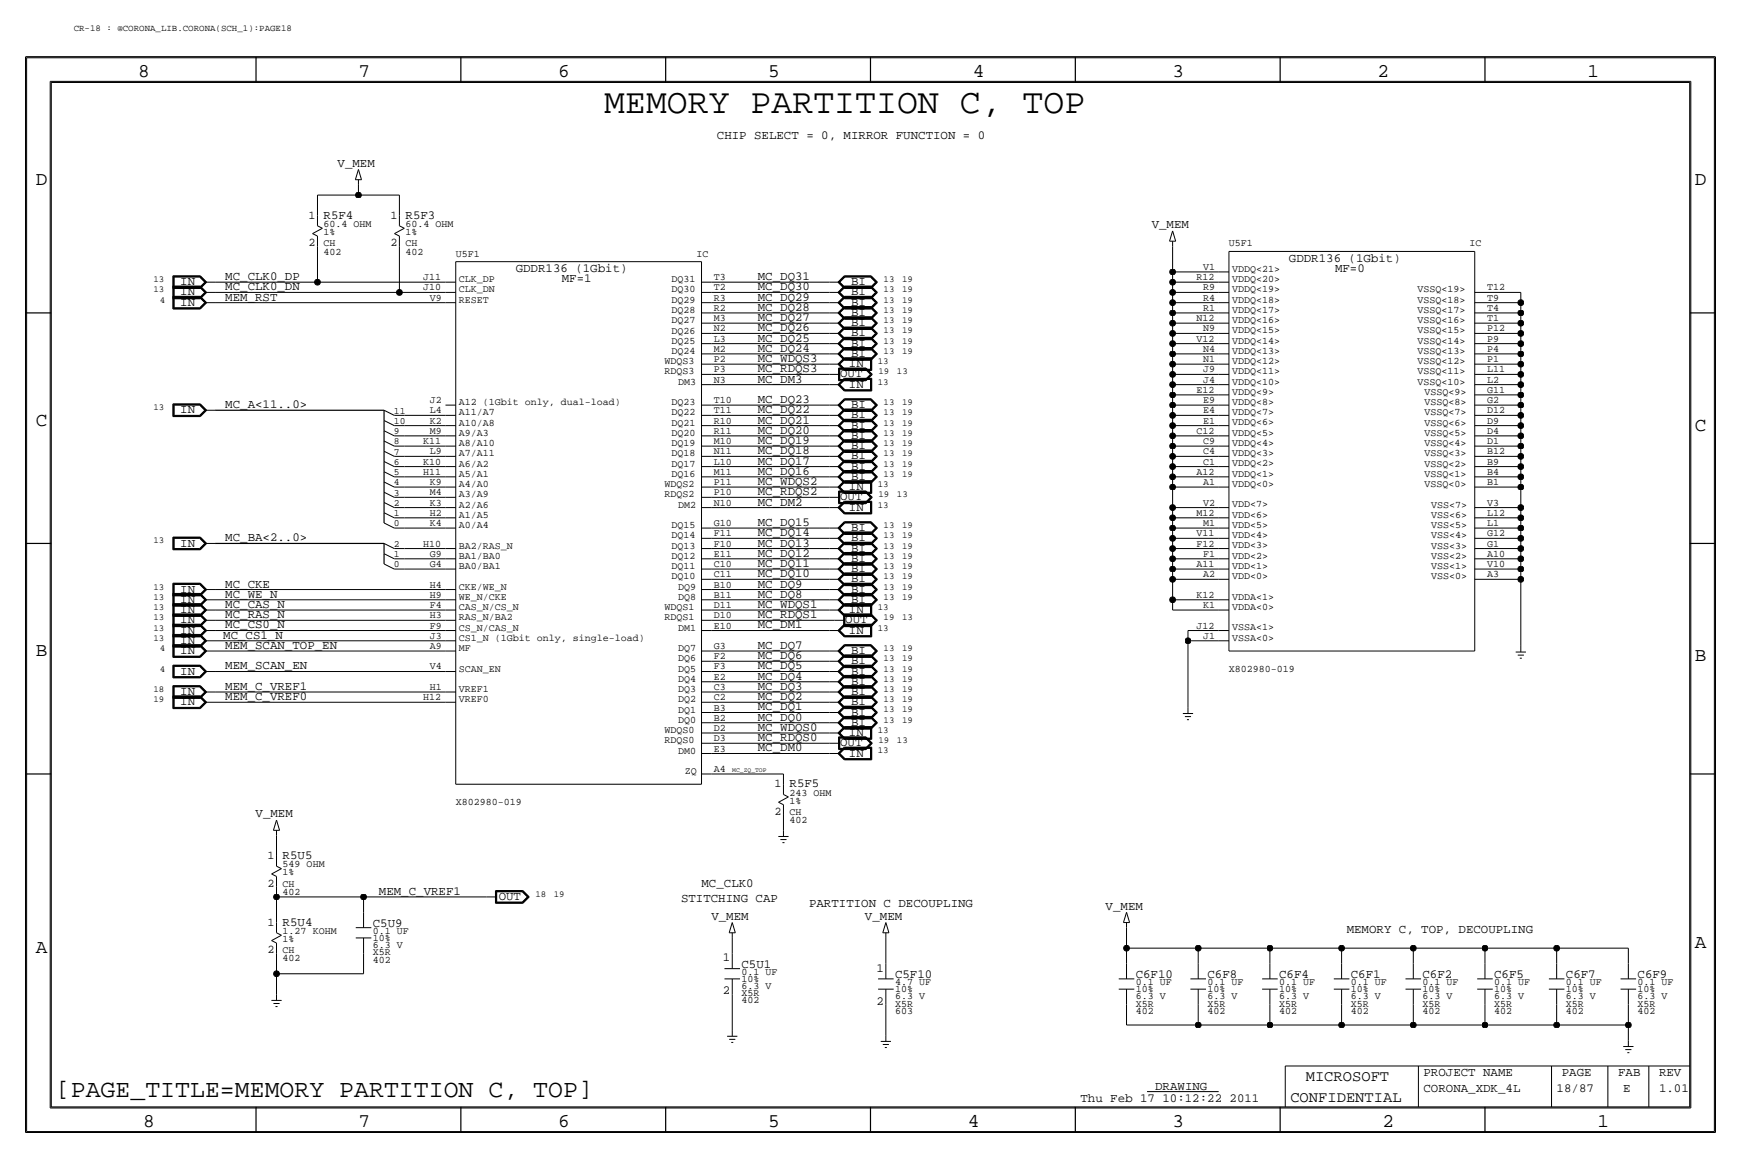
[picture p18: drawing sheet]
<svg xmlns="http://www.w3.org/2000/svg" width="432mm" height="287mm" viewBox="0 0 432 287" stroke-linecap="round" stroke-linejoin="round" font-family="sans-serif">
<defs><g id="words">
<text font-size="8.6" x="149.9" y="28">MEMORY PARTITION C, TOP</text>
<text font-size="6.2" x="13.9" y="271.9">[PAGE_TITLE=MEMORY PARTITION C, TOP]</text>
<g font-size="4.8">
<text x="34.3" y="19.1">8</text>
<text x="88.9" y="19.1">7</text>
<text x="138.4" y="19.1">6</text>
<text x="190.5" y="19.1">5</text>
<text x="241.3" y="19.1">4</text>
<text x="290.8" y="19.1">3</text>
<text x="341.6" y="19.1">2</text>
<text x="393.7" y="19.1">1</text>
<text x="8.9" y="45.8">D</text>
<text x="420.4" y="45.8">D</text>
<text x="8.9" y="105.5">C</text>
<text x="420.4" y="106.8">C</text>
<text x="8.9" y="162.7">B</text>
<text x="420.4" y="163.9">B</text>
<text x="8.9" y="236.3">A</text>
<text x="420.4" y="235.1">A</text>
<text x="35.5" y="279.5">8</text>
<text x="88.9" y="279.5">7</text>
<text x="138.4" y="279.5">6</text>
<text x="190.5" y="279.5">5</text>
<text x="240" y="279.5">4</text>
<text x="290.8" y="279.5">3</text>
<text x="342.9" y="279.5">2</text>
<text x="396.2" y="279.5">1</text>
</g>
<g font-size="3.8">
<text x="323.9" y="268.1">MICROSOFT</text>
<text x="320" y="273.2">CONFIDENTIAL</text>
</g>
<g font-size="3.1">
<text x="177.8" y="34.4">CHIP SELECT = 0, MIRROR FUNCTION = 0</text>
<text x="83.7" y="41.4">V_MEM</text>
<text x="80.3" y="54.2">R5F4</text>
<text x="100.6" y="54.2">R5F3</text>
<text x="285.6" y="56.6">V_MEM</text>
<text x="319.7" y="64.9">GDDR136 (1Gbit)</text>
<text x="44.7" y="70.7">IN</text>
<text x="55.9" y="69.4">MC_CLK0_DP</text>
<text x="55.9" y="72">MC_CLK0_DN</text>
<text x="127.9" y="67.4">GDDR136 (1Gbit)</text>
<text x="139.3" y="70">MF=1</text>
<text x="188" y="69.4">MC_DQ31</text>
<text x="188" y="72">MC_DQ30</text>
<text x="211.1" y="70.7">BI</text>
<text x="331.1" y="67.4">MF=0</text>
<text x="44.7" y="75.8">IN</text>
<text x="44.7" y="73.3">IN</text>
<text x="55.9" y="74.5">MEM_RST</text>
<text x="188" y="74.5">MC_DQ29</text>
<text x="188" y="77.1">MC_DQ28</text>
<text x="211.1" y="75.8">BI</text>
<text x="211.1" y="73.3">BI</text>
<text x="188" y="79.6">MC_DQ27</text>
<text x="188" y="82.1">MC_DQ26</text>
<text x="211.1" y="78.3">BI</text>
<text x="211.1" y="80.9">BI</text>
<text x="211.1" y="83.4">BI</text>
<text x="188" y="87.2">MC_DQ24</text>
<text x="188" y="89.8">MC_WDQS3</text>
<text x="188" y="84.7">MC_DQ25</text>
<text x="211.1" y="86">BI</text>
<text x="211.1" y="88.5">BI</text>
<text x="188" y="92.3">MC_RDQS3</text>
<text x="188" y="94.8">MC_DM3</text>
<text x="208.4" y="93.6">OUT</text>
<text x="210.6" y="91">IN</text>
<text x="55.9" y="101.2">MC_A&lt;11..0&gt;</text>
<text x="188" y="99.9">MC_DQ23</text>
<text x="210.6" y="96.1">IN</text>
<text x="211.1" y="101.2">BI</text>
<text x="44.7" y="102.5">IN</text>
<text x="188" y="102.5">MC_DQ22</text>
<text x="188" y="105">MC_DQ21</text>
<text x="188" y="107.5">MC_DQ20</text>
<text x="211.1" y="106.3">BI</text>
<text x="211.1" y="103.7">BI</text>
<text x="188" y="110.1">MC_DQ19</text>
<text x="188" y="112.6">MC_DQ18</text>
<text x="211.1" y="111.4">BI</text>
<text x="211.1" y="113.9">BI</text>
<text x="211.1" y="108.8">BI</text>
<text x="188" y="117.7">MC_DQ16</text>
<text x="188" y="115.2">MC_DQ17</text>
<text x="211.1" y="119">BI</text>
<text x="211.1" y="116.4">BI</text>
<text x="188" y="120.2">MC_WDQS2</text>
<text x="188" y="122.8">MC_RDQS2</text>
<text x="188" y="125.3">MC_DM2</text>
<text x="208.4" y="124.1">OUT</text>
<text x="210.6" y="121.5">IN</text>
<text x="188" y="130.4">MC_DQ15</text>
<text x="210.6" y="126.6">IN</text>
<text x="211.1" y="131.7">BI</text>
<text x="44.7" y="135.5">IN</text>
<text x="55.9" y="134.2">MC_BA&lt;2..0&gt;</text>
<text x="188" y="132.9">MC_DQ14</text>
<text x="188" y="135.5">MC_DQ13</text>
<text x="211.1" y="136.8">BI</text>
<text x="211.1" y="134.2">BI</text>
<text x="188" y="138">MC_DQ12</text>
<text x="188" y="140.6">MC_DQ11</text>
<text x="188" y="143.1">MC_DQ10</text>
<text x="211.1" y="141.8">BI</text>
<text x="211.1" y="139.3">BI</text>
<text x="44.7" y="149.5">IN</text>
<text x="44.7" y="146.9">IN</text>
<text x="55.9" y="148.2">MC_WE_N</text>
<text x="55.9" y="145.6">MC_CKE</text>
<text x="188" y="145.6">MC_DQ9</text>
<text x="188" y="148.2">MC_DQ8</text>
<text x="211.1" y="144.4">BI</text>
<text x="211.1" y="146.9">BI</text>
<text x="211.1" y="149.5">BI</text>
<text x="44.7" y="152">IN</text>
<text x="44.7" y="154.5">IN</text>
<text x="55.9" y="155.8">MC_CS0_N</text>
<text x="55.9" y="150.7">MC_CAS_N</text>
<text x="55.9" y="153.3">MC_RAS_N</text>
<text x="188" y="150.7">MC_WDQS1</text>
<text x="188" y="153.3">MC_RDQS1</text>
<text x="188" y="155.8">MC_DM1</text>
<text x="209.7" y="154.5">OUT</text>
<text x="210.6" y="152">IN</text>
<text x="44.7" y="157.1">IN</text>
<text x="44.7" y="159.6">IN</text>
<text x="55.4" y="158.3">MC_CS1_N</text>
<text x="55.9" y="160.9">MEM_SCAN_TOP_EN</text>
<text x="188" y="160.9">MC_DQ7</text>
<text x="210.6" y="157.1">IN</text>
<text x="44.7" y="167.2">IN</text>
<text x="44.7" y="162.2">IN</text>
<text x="55.9" y="166">MEM_SCAN_EN</text>
<text x="188" y="163.4">MC_DQ6</text>
<text x="188" y="166">MC_DQ5</text>
<text x="211.1" y="164.7">BI</text>
<text x="211.1" y="167.2">BI</text>
<text x="211.1" y="162.2">BI</text>
<text x="44.7" y="172.3">IN</text>
<text x="55.9" y="171">MEM_C_VREF1</text>
<text x="55.9" y="173.6">MEM_C_VREF0</text>
<text x="188" y="171">MC_DQ3</text>
<text x="188" y="168.5">MC_DQ4</text>
<text x="188" y="173.6">MC_DQ2</text>
<text x="211.1" y="169.8">BI</text>
<text x="211.1" y="172.3">BI</text>
<text x="44.7" y="174.9">IN</text>
<text x="188" y="178.7">MC_DQ0</text>
<text x="188" y="176.1">MC_DQ1</text>
<text x="211.1" y="177.4">BI</text>
<text x="211.1" y="179.9">BI</text>
<text x="211.1" y="174.9">BI</text>
<text x="188" y="181.2">MC_WDQS0</text>
<text x="188" y="183.7">MC_RDQS0</text>
<text x="208.4" y="185">OUT</text>
<text x="210.6" y="182.5">IN</text>
<text x="188" y="186.3">MC_DM0</text>
<text x="210.6" y="187.6">IN</text>
<text x="195.8" y="195.2">R5F5</text>
<text x="63.4" y="202.6">V_MEM</text>
<text x="70.1" y="213">R5U5</text>
<text x="94" y="221.8">MEM_C_VREF1</text>
<text x="174" y="219.8">MC_CLK0</text>
<text x="123.7" y="223.1">OUT</text>
<text x="168.9" y="223.6">STITCHING CAP</text>
<text x="200.7" y="224.9">PARTITION C DECOUPLING</text>
<text x="274.2" y="225.5">V_MEM</text>
<text x="70.1" y="229.5">R5U4</text>
<text x="92.5" y="229.7">C5U9</text>
<text x="176.4" y="228">V_MEM</text>
<text x="214.5" y="228">V_MEM</text>
<text x="334" y="231.2">MEMORY C, TOP, DECOUPLING</text>
<text x="179.3" y="238.4">1</text>
<text x="183.9" y="239.9">C5U1</text>
<text x="217.4" y="240.9">1</text>
<text x="222" y="242.4">C5F10</text>
<text x="281.7" y="242.4">C6F10</text>
<text x="299.5" y="242.4">C6F8</text>
<text x="317.2" y="242.4">C6F4</text>
<text x="335" y="242.4">C6F1</text>
<text x="352.8" y="242.4">C6F2</text>
<text x="370.6" y="242.4">C6F5</text>
<text x="388.4" y="242.4">C6F7</text>
<text x="406.1" y="242.4">C6F9</text>
<text x="179.3" y="246.5">2</text>
<text x="217.4" y="249">2</text>
<text x="353.1" y="266.8">PROJECT NAME</text>
<text x="387.3" y="266.8">PAGE</text>
<text x="401.3" y="266.8">FAB</text>
<text x="411.5" y="266.8">REV</text>
<text x="268" y="273.2">Thu Feb 17 10:12:22 2011</text>
<text x="286.5" y="270.1">DRAWING</text>
<text x="353.1" y="270.6">CORONA_XDK_4L</text>
<text x="386.1" y="270.6">18/87</text>
<text x="402.6" y="270.6">E</text>
<text x="411.5" y="270.6">1.01</text>
</g>
<g font-size="2.9">
<text x="76.5" y="54.2">1</text>
<text x="96.8" y="54.2">1</text>
<text x="76.5" y="61.1">2</text>
<text x="96.8" y="61.1">2</text>
<text x="192.1" y="195.2">1</text>
<text x="192.1" y="202">2</text>
<text x="66.3" y="213">1</text>
<text x="66.3" y="219.8">2</text>
<text x="66.3" y="229.5">1</text>
<text x="66.3" y="236.3">2</text>
</g>
<g font-size="2.5">
<text x="80.3" y="58.3">1%</text>
<text x="80.3" y="56.2">60.4 OHM</text>
<text x="100.6" y="56.2">60.4 OHM</text>
<text x="100.6" y="58.3">1%</text>
<text x="80.3" y="63.1">402</text>
<text x="80.3" y="61.1">CH</text>
<text x="100.6" y="63.1">402</text>
<text x="100.6" y="61.1">CH</text>
<text x="113" y="63.6">U5F1</text>
<text x="172.7" y="63.6">IC</text>
<text x="304.8" y="61.1">U5F1</text>
<text x="364.5" y="61.1">IC</text>
<text x="105" y="69.5">J11</text>
<text x="113.8" y="70">CLK_DP</text>
<text x="166.5" y="70">DQ31</text>
<text x="177" y="69.4">T3</text>
<text x="177" y="72">T2</text>
<text x="296.7" y="69.5">R12</text>
<text x="298.4" y="66.9">V1</text>
<text x="305.6" y="69.9">VDDQ&lt;20&gt;</text>
<text x="305.6" y="67.4">VDDQ&lt;21&gt;</text>
<text x="368.8" y="72">T12</text>
<text x="105" y="72">J10</text>
<text x="106.6" y="74.5">V9</text>
<text x="113.8" y="75">RESET</text>
<text x="113.8" y="72.5">CLK_DN</text>
<text x="166.5" y="72.5">DQ30</text>
<text x="166.5" y="75">DQ29</text>
<text x="166.5" y="77.6">DQ28</text>
<text x="177" y="74.5">R3</text>
<text x="177" y="77.1">R2</text>
<text x="298.4" y="72">R9</text>
<text x="298.4" y="74.5">R4</text>
<text x="298.4" y="77.1">R1</text>
<text x="305.6" y="77.5">VDDQ&lt;17&gt;</text>
<text x="305.6" y="72.5">VDDQ&lt;19&gt;</text>
<text x="305.6" y="75">VDDQ&lt;18&gt;</text>
<text x="351.6" y="77.6">VSSQ&lt;17&gt;</text>
<text x="351.6" y="75">VSSQ&lt;18&gt;</text>
<text x="351.6" y="72.5">VSSQ&lt;19&gt;</text>
<text x="368.8" y="74.5">T9</text>
<text x="368.8" y="77.1">T4</text>
<text x="166.5" y="80.2">DQ27</text>
<text x="166.5" y="82.7">DQ26</text>
<text x="177" y="79.6">M3</text>
<text x="177" y="82.1">N2</text>
<text x="296.7" y="79.6">N12</text>
<text x="298.4" y="82.2">N9</text>
<text x="305.6" y="82.6">VDDQ&lt;15&gt;</text>
<text x="305.6" y="80.1">VDDQ&lt;16&gt;</text>
<text x="351.6" y="82.6">VSSQ&lt;15&gt;</text>
<text x="351.6" y="80.1">VSSQ&lt;16&gt;</text>
<text x="368.8" y="79.6">T1</text>
<text x="368.8" y="82.1">P12</text>
<text x="166.5" y="85.2">DQ25</text>
<text x="166.5" y="87.7">DQ24</text>
<text x="177" y="89.8">P2</text>
<text x="177" y="84.7">L3</text>
<text x="177" y="87.2">M2</text>
<text x="296.7" y="84.7">V12</text>
<text x="298.4" y="87.2">N4</text>
<text x="298.4" y="89.8">N1</text>
<text x="305.6" y="87.7">VDDQ&lt;13&gt;</text>
<text x="305.6" y="85.2">VDDQ&lt;14&gt;</text>
<text x="351.6" y="87.7">VSSQ&lt;13&gt;</text>
<text x="351.6" y="85.2">VSSQ&lt;14&gt;</text>
<text x="368.8" y="84.7">P9</text>
<text x="368.8" y="87.2">P4</text>
<text x="368.8" y="89.8">P1</text>
<text x="164.8" y="90.3">WDQS3</text>
<text x="164.8" y="92.8">RDQS3</text>
<text x="168.2" y="95.4">DM3</text>
<text x="177" y="92.3">P3</text>
<text x="177" y="94.9">N3</text>
<text x="298.4" y="92.3">J9</text>
<text x="298.4" y="94.9">J4</text>
<text x="305.6" y="95.3">VDDQ&lt;10&gt;</text>
<text x="305.6" y="90.2">VDDQ&lt;12&gt;</text>
<text x="305.6" y="92.8">VDDQ&lt;11&gt;</text>
<text x="351.6" y="95.3">VSSQ&lt;10&gt;</text>
<text x="351.6" y="92.8">VSSQ&lt;11&gt;</text>
<text x="351.6" y="90.3">VSSQ&lt;12&gt;</text>
<text x="368.8" y="92.3">L11</text>
<text x="368.8" y="94.8">L2</text>
<text x="106.6" y="99.9">J2</text>
<text x="113.8" y="100.5">A12 (1Gbit only, dual-load)</text>
<text x="166.5" y="100.5">DQ23</text>
<text x="177" y="99.9">T10</text>
<text x="296.7" y="97.4">E12</text>
<text x="298.4" y="99.9">E9</text>
<text x="305.6" y="100.4">VDDQ&lt;8&gt;</text>
<text x="305.6" y="97.9">VDDQ&lt;9&gt;</text>
<text x="353.3" y="100.4">VSSQ&lt;8&gt;</text>
<text x="353.3" y="97.9">VSSQ&lt;9&gt;</text>
<text x="368.8" y="97.4">G11</text>
<text x="368.8" y="99.9">G2</text>
<text x="106.6" y="107.6">M9</text>
<text x="106.6" y="102.5">L4</text>
<text x="106.6" y="105">K2</text>
<text x="113.8" y="103">A11/A7</text>
<text x="113.8" y="105.5">A10/A8</text>
<text x="166.5" y="103">DQ22</text>
<text x="166.5" y="105.5">DQ21</text>
<text x="177" y="102.5">T11</text>
<text x="177" y="105">R10</text>
<text x="177" y="107.6">R11</text>
<text x="296.7" y="107.6">C12</text>
<text x="298.4" y="102.5">E4</text>
<text x="298.4" y="105">E1</text>
<text x="305.6" y="105.5">VDDQ&lt;6&gt;</text>
<text x="305.6" y="102.9">VDDQ&lt;7&gt;</text>
<text x="353.3" y="105.5">VSSQ&lt;6&gt;</text>
<text x="353.3" y="103">VSSQ&lt;7&gt;</text>
<text x="368.8" y="102.5">D12</text>
<text x="368.8" y="105">D9</text>
<text x="368.8" y="107.6">D4</text>
<text x="105" y="110.1">K11</text>
<text x="106.6" y="112.6">L9</text>
<text x="113.8" y="108.1">A9/A3</text>
<text x="113.8" y="110.6">A8/A10</text>
<text x="113.8" y="113.1">A7/A11</text>
<text x="166.5" y="108.1">DQ20</text>
<text x="166.5" y="110.6">DQ19</text>
<text x="166.5" y="113.2">DQ18</text>
<text x="177" y="110.1">M10</text>
<text x="177" y="112.6">N11</text>
<text x="298.4" y="110.1">C9</text>
<text x="298.4" y="112.7">C4</text>
<text x="305.6" y="113.1">VDDQ&lt;3&gt;</text>
<text x="305.6" y="110.6">VDDQ&lt;4&gt;</text>
<text x="305.6" y="108">VDDQ&lt;5&gt;</text>
<text x="353.3" y="113.1">VSSQ&lt;3&gt;</text>
<text x="353.3" y="110.6">VSSQ&lt;4&gt;</text>
<text x="353.3" y="108">VSSQ&lt;5&gt;</text>
<text x="368.8" y="110.1">D1</text>
<text x="368.8" y="112.6">B12</text>
<text x="105" y="115.2">K10</text>
<text x="105" y="117.7">H11</text>
<text x="113.8" y="115.7">A6/A2</text>
<text x="113.8" y="118.2">A5/A1</text>
<text x="166.5" y="115.7">DQ17</text>
<text x="166.5" y="118.2">DQ16</text>
<text x="177" y="115.2">L10</text>
<text x="177" y="117.7">M11</text>
<text x="296.7" y="117.7">A12</text>
<text x="298.4" y="115.2">C1</text>
<text x="305.6" y="118.2">VDDQ&lt;1&gt;</text>
<text x="305.6" y="115.6">VDDQ&lt;2&gt;</text>
<text x="353.3" y="118.2">VSSQ&lt;1&gt;</text>
<text x="353.3" y="115.7">VSSQ&lt;2&gt;</text>
<text x="368.8" y="115.2">B9</text>
<text x="368.8" y="117.7">B4</text>
<text x="106.6" y="120.3">K9</text>
<text x="106.6" y="122.8">M4</text>
<text x="106.6" y="125.3">K3</text>
<text x="113.8" y="120.8">A4/A0</text>
<text x="113.8" y="123.3">A3/A9</text>
<text x="113.8" y="125.8">A2/A6</text>
<text x="164.8" y="120.8">WDQS2</text>
<text x="164.8" y="123.3">RDQS2</text>
<text x="168.2" y="125.9">DM2</text>
<text x="177" y="120.2">P11</text>
<text x="177" y="122.8">P10</text>
<text x="177" y="125.3">N10</text>
<text x="298.4" y="120.3">A1</text>
<text x="298.4" y="125.4">V2</text>
<text x="305.6" y="125.8">VDD&lt;7&gt;</text>
<text x="305.6" y="120.7">VDDQ&lt;0&gt;</text>
<text x="353.3" y="120.7">VSSQ&lt;0&gt;</text>
<text x="354.9" y="125.8">VSS&lt;7&gt;</text>
<text x="368.8" y="120.3">B1</text>
<text x="368.8" y="125.3">V3</text>
<text x="106.6" y="127.9">H2</text>
<text x="106.6" y="130.4">K4</text>
<text x="113.8" y="128.4">A1/A5</text>
<text x="113.8" y="130.9">A0/A4</text>
<text x="166.5" y="130.9">DQ15</text>
<text x="177" y="130.4">G10</text>
<text x="296.7" y="127.9">M12</text>
<text x="298.4" y="130.4">M1</text>
<text x="305.6" y="130.9">VDD&lt;5&gt;</text>
<text x="305.6" y="128.3">VDD&lt;6&gt;</text>
<text x="354.9" y="130.9">VSS&lt;5&gt;</text>
<text x="354.9" y="128.4">VSS&lt;6&gt;</text>
<text x="368.8" y="127.9">L12</text>
<text x="368.8" y="130.4">L1</text>
<text x="105" y="135.5">H10</text>
<text x="113.8" y="136">BA2/RAS_N</text>
<text x="166.5" y="133.5">DQ14</text>
<text x="166.5" y="136">DQ13</text>
<text x="177" y="133">F11</text>
<text x="177" y="135.5">F10</text>
<text x="296.7" y="133">V11</text>
<text x="296.7" y="135.5">F12</text>
<text x="305.6" y="136">VDD&lt;3&gt;</text>
<text x="305.6" y="133.4">VDD&lt;4&gt;</text>
<text x="354.9" y="136">VSS&lt;3&gt;</text>
<text x="354.9" y="133.4">VSS&lt;4&gt;</text>
<text x="368.8" y="133">G12</text>
<text x="368.8" y="135.5">G1</text>
<text x="106.6" y="138">G9</text>
<text x="106.6" y="140.6">G4</text>
<text x="113.8" y="138.5">BA1/BA0</text>
<text x="113.8" y="141.1">BA0/BA1</text>
<text x="166.5" y="138.6">DQ12</text>
<text x="166.5" y="141.1">DQ11</text>
<text x="166.5" y="143.6">DQ10</text>
<text x="177" y="138">E11</text>
<text x="177" y="140.6">C10</text>
<text x="177" y="143.1">C11</text>
<text x="296.7" y="140.6">A11</text>
<text x="298.4" y="138.1">F1</text>
<text x="298.4" y="143.1">A2</text>
<text x="305.6" y="143.6">VDD&lt;0&gt;</text>
<text x="305.6" y="141.1">VDD&lt;1&gt;</text>
<text x="305.6" y="138.5">VDD&lt;2&gt;</text>
<text x="354.9" y="143.6">VSS&lt;0&gt;</text>
<text x="354.9" y="141.1">VSS&lt;1&gt;</text>
<text x="354.9" y="138.5">VSS&lt;2&gt;</text>
<text x="368.8" y="138">A10</text>
<text x="368.8" y="140.6">V10</text>
<text x="368.8" y="143.1">A3</text>
<text x="106.6" y="148.2">H9</text>
<text x="106.6" y="145.7">H4</text>
<text x="113.8" y="146.2">CKE/WE_N</text>
<text x="113.8" y="148.7">WE_N/CKE</text>
<text x="168.2" y="146.2">DQ9</text>
<text x="168.2" y="148.7">DQ8</text>
<text x="177" y="145.6">B10</text>
<text x="177" y="148.2">B11</text>
<text x="296.7" y="148.2">K12</text>
<text x="305.6" y="148.7">VDDA&lt;1&gt;</text>
<text x="106.6" y="153.3">H3</text>
<text x="106.6" y="155.8">F9</text>
<text x="106.6" y="150.7">F4</text>
<text x="113.8" y="151.2">CAS_N/CS_N</text>
<text x="113.8" y="153.8">RAS_N/BA2</text>
<text x="164.8" y="151.3">WDQS1</text>
<text x="164.8" y="153.8">RDQS1</text>
<text x="177" y="150.7">D11</text>
<text x="177" y="153.3">D10</text>
<text x="177" y="155.8">E10</text>
<text x="296.7" y="155.8">J12</text>
<text x="298.4" y="150.8">K1</text>
<text x="305.6" y="151.2">VDDA&lt;0&gt;</text>
<text x="106.6" y="160.9">A9</text>
<text x="106.6" y="158.4">J3</text>
<text x="113.8" y="158.9">CS1_N (1Gbit only, single-load)</text>
<text x="113.8" y="156.3">CS_N/CAS_N</text>
<text x="113.8" y="161.4">MF</text>
<text x="168.2" y="156.3">DM1</text>
<text x="168.2" y="161.4">DQ7</text>
<text x="177" y="160.9">G3</text>
<text x="298.4" y="158.4">J1</text>
<text x="305.6" y="158.8">VSSA&lt;0&gt;</text>
<text x="305.6" y="156.3">VSSA&lt;1&gt;</text>
<text x="106.6" y="166">V4</text>
<text x="113.8" y="166.5">SCAN_EN</text>
<text x="168.2" y="164">DQ6</text>
<text x="168.2" y="166.5">DQ5</text>
<text x="177" y="163.4">F2</text>
<text x="177" y="166">F3</text>
<text x="304.8" y="166.5">X802980-019</text>
<text x="105" y="173.6">H12</text>
<text x="106.6" y="171">H1</text>
<text x="113.8" y="171.6">VREF1</text>
<text x="168.2" y="169">DQ4</text>
<text x="168.2" y="171.6">DQ3</text>
<text x="177" y="168.5">E2</text>
<text x="177" y="171">C3</text>
<text x="177" y="173.6">C2</text>
<text x="113.8" y="174.1">VREF0</text>
<text x="168.2" y="174.1">DQ2</text>
<text x="168.2" y="176.7">DQ1</text>
<text x="168.2" y="179.2">DQ0</text>
<text x="177" y="176.1">B3</text>
<text x="177" y="178.7">B2</text>
<text x="164.8" y="181.8">WDQS0</text>
<text x="164.8" y="184.3">RDQS0</text>
<text x="177" y="181.2">D2</text>
<text x="177" y="183.7">D3</text>
<text x="168.2" y="186.8">DM0</text>
<text x="169.9" y="191.9">ZQ</text>
<text x="177" y="191.4">A4</text>
<text x="177" y="186.3">E3</text>
<text x="195.8" y="197.2">243 OHM</text>
<text x="113" y="199.5">X802980-019</text>
<text x="195.8" y="199.2">1%</text>
<text x="195.8" y="202">CH</text>
<text x="195.8" y="204.1">402</text>
<text x="70.1" y="215">549 OHM</text>
<text x="70.1" y="219.8">CH</text>
<text x="70.1" y="221.8">402</text>
<text x="70.1" y="217">1%</text>
<text x="70.1" y="233.5">1%</text>
<text x="70.1" y="231.5">1.27 KOHM</text>
<text x="92.5" y="231.5">0.1 UF</text>
<text x="92.5" y="233.3">10%</text>
<text x="70.1" y="238.4">402</text>
<text x="70.1" y="236.3">CH</text>
<text x="92.5" y="235.1">6.3 V</text>
<text x="92.5" y="236.8">X5R</text>
<text x="92.5" y="238.6">402</text>
<text x="183.9" y="245.2">6.3 V</text>
<text x="183.9" y="243.4">10%</text>
<text x="183.9" y="241.7">0.1 UF</text>
<text x="222" y="244.2">4.7 UF</text>
<text x="222" y="246">10%</text>
<text x="281.7" y="244.2">0.1 UF</text>
<text x="281.7" y="246">10%</text>
<text x="299.5" y="244.2">0.1 UF</text>
<text x="299.5" y="246">10%</text>
<text x="317.2" y="244.2">0.1 UF</text>
<text x="317.2" y="246">10%</text>
<text x="335" y="244.2">0.1 UF</text>
<text x="335" y="246">10%</text>
<text x="352.8" y="244.2">0.1 UF</text>
<text x="352.8" y="246">10%</text>
<text x="370.6" y="244.2">0.1 UF</text>
<text x="370.6" y="246">10%</text>
<text x="388.4" y="244.2">0.1 UF</text>
<text x="388.4" y="246">10%</text>
<text x="406.1" y="244.2">0.1 UF</text>
<text x="406.1" y="246">10%</text>
<text x="183.9" y="247">X5R</text>
<text x="183.9" y="248.8">402</text>
<text x="222" y="251.3">603</text>
<text x="222" y="247.8">6.3 V</text>
<text x="222" y="249.5">X5R</text>
<text x="281.7" y="247.7">6.3 V</text>
<text x="281.7" y="251.3">402</text>
<text x="281.7" y="249.5">X5R</text>
<text x="299.5" y="247.8">6.3 V</text>
<text x="299.5" y="249.5">X5R</text>
<text x="299.5" y="251.3">402</text>
<text x="317.2" y="249.5">X5R</text>
<text x="317.2" y="251.3">402</text>
<text x="317.2" y="247.8">6.3 V</text>
<text x="335" y="247.8">6.3 V</text>
<text x="335" y="249.5">X5R</text>
<text x="335" y="251.3">402</text>
<text x="352.8" y="249.5">X5R</text>
<text x="352.8" y="251.3">402</text>
<text x="352.8" y="247.8">6.3 V</text>
<text x="370.6" y="247.8">6.3 V</text>
<text x="370.6" y="251.3">402</text>
<text x="370.6" y="249.5">X5R</text>
<text x="388.4" y="249.5">X5R</text>
<text x="388.4" y="251.3">402</text>
<text x="388.4" y="247.8">6.3 V</text>
<text x="406.1" y="247.8">6.3 V</text>
<text x="406.1" y="249.5">X5R</text>
<text x="406.1" y="251.3">402</text>
</g>
<g font-size="2.4">
<text x="97.7" y="107.6">9</text>
<text x="97.7" y="105.1">10</text>
<text x="97.7" y="102.6">11</text>
<text x="97.7" y="110.2">8</text>
<text x="97.7" y="112.7">7</text>
<text x="97.7" y="117.8">5</text>
<text x="97.7" y="115.3">6</text>
<text x="97.7" y="125.4">2</text>
<text x="97.7" y="122.9">3</text>
<text x="97.7" y="120.3">4</text>
<text x="97.7" y="130.5">0</text>
<text x="97.7" y="128">1</text>
<text x="97.7" y="135.6">2</text>
<text x="97.7" y="138.1">1</text>
<text x="97.7" y="140.7">0</text>
</g>
<g font-size="2.3">
<text x="18.3" y="7.7">CR-18 : @CORONA_LIB.CORONA(SCH_1):PAGE18</text>
<text x="38" y="69.9">13</text>
<text x="219.2" y="70">13</text>
<text x="223.7" y="70">19</text>
<text x="38" y="72.5">13</text>
<text x="39.6" y="75">4</text>
<text x="219.2" y="72.5">13</text>
<text x="219.2" y="75">13</text>
<text x="219.2" y="77.6">13</text>
<text x="223.7" y="72.5">19</text>
<text x="223.7" y="75">19</text>
<text x="223.7" y="77.6">19</text>
<text x="219.2" y="80.1">13</text>
<text x="219.2" y="82.6">13</text>
<text x="223.7" y="80.1">19</text>
<text x="223.7" y="82.6">19</text>
<text x="219.2" y="87.7">13</text>
<text x="219.2" y="85.2">13</text>
<text x="223.7" y="87.7">19</text>
<text x="223.7" y="85.2">19</text>
<text x="217.7" y="90.3">13</text>
<text x="217.7" y="95.4">13</text>
<text x="217.9" y="92.8">19</text>
<text x="222.5" y="92.8">13</text>
<text x="38" y="101.7">13</text>
<text x="219.2" y="100.4">13</text>
<text x="223.7" y="100.4">19</text>
<text x="219.2" y="103">13</text>
<text x="219.2" y="105.5">13</text>
<text x="223.7" y="103">19</text>
<text x="223.7" y="105.5">19</text>
<text x="219.2" y="108.1">13</text>
<text x="219.2" y="110.6">13</text>
<text x="219.2" y="113.1">13</text>
<text x="223.7" y="108.1">19</text>
<text x="223.7" y="110.6">19</text>
<text x="223.7" y="113.1">19</text>
<text x="219.2" y="118.2">13</text>
<text x="219.2" y="115.7">13</text>
<text x="223.7" y="118.2">19</text>
<text x="223.7" y="115.7">19</text>
<text x="217.7" y="120.8">13</text>
<text x="217.7" y="125.8">13</text>
<text x="217.9" y="123.3">19</text>
<text x="222.5" y="123.3">13</text>
<text x="219.2" y="130.9">13</text>
<text x="223.7" y="130.9">19</text>
<text x="38" y="134.7">13</text>
<text x="219.2" y="133.5">13</text>
<text x="219.2" y="136">13</text>
<text x="223.7" y="133.5">19</text>
<text x="223.7" y="136">19</text>
<text x="219.2" y="138.5">13</text>
<text x="219.2" y="141.1">13</text>
<text x="219.2" y="143.6">13</text>
<text x="223.7" y="138.5">19</text>
<text x="223.7" y="141.1">19</text>
<text x="223.7" y="143.6">19</text>
<text x="38" y="148.7">13</text>
<text x="38" y="146.1">13</text>
<text x="219.2" y="146.2">13</text>
<text x="219.2" y="148.7">13</text>
<text x="223.7" y="146.2">19</text>
<text x="223.7" y="148.7">19</text>
<text x="38" y="151.2">13</text>
<text x="38" y="153.8">13</text>
<text x="217.7" y="151.2">13</text>
<text x="219.2" y="153.8">19</text>
<text x="223.7" y="153.8">13</text>
<text x="38" y="156.3">13</text>
<text x="38" y="158.8">13</text>
<text x="39.6" y="161.4">4</text>
<text x="217.7" y="156.3">13</text>
<text x="219.2" y="161.4">13</text>
<text x="223.7" y="161.4">19</text>
<text x="39.6" y="166.5">4</text>
<text x="219.2" y="163.9">13</text>
<text x="219.2" y="166.5">13</text>
<text x="223.7" y="163.9">19</text>
<text x="223.7" y="166.5">19</text>
<text x="38" y="171.5">18</text>
<text x="219.2" y="171.6">13</text>
<text x="219.2" y="169">13</text>
<text x="223.7" y="171.6">19</text>
<text x="223.7" y="169">19</text>
<text x="38" y="174.1">19</text>
<text x="219.2" y="174.1">13</text>
<text x="219.2" y="179.2">13</text>
<text x="219.2" y="176.6">13</text>
<text x="223.7" y="174.1">19</text>
<text x="223.7" y="179.2">19</text>
<text x="223.7" y="176.6">19</text>
<text x="217.7" y="181.7">13</text>
<text x="217.9" y="184.2">19</text>
<text x="222.5" y="184.2">13</text>
<text x="217.7" y="186.8">13</text>
<text x="132.8" y="222.4">18</text>
<text x="137.4" y="222.4">19</text>
</g>
<text font-size="1.6" x="181.6" y="191.4">MC_ZQ_TOP</text>
</g></defs>
<!-- layer: Nets -->
<g fill="none" stroke="#000" stroke-width=".25">
<path d="M78.7 48.4v5zM78.7 48.4h10.2zM88.9 45.8v2.6zM88.9 48.4h10.2zM99.1 48.4v5zM53.3 72.5h45.8zM53.3 75h57.2zM53.3 70h25.4zM78.7 70h31.8zM78.7 61.1v8.9zM99.1 61.1v11.4zM99.1 72.5h11.4z"/>
<path d="M176.5 70h29.2zM176.5 72.5h29.2zM176.5 75h29.2zM176.5 77.6h29.2zM290.8 61.1v6.3zM290.8 67.4h11.5zM290.8 67.4v2.6zM290.8 70h11.5zM290.8 70v2.5zM290.8 72.5h11.5zM290.8 72.5v2.5zM290.8 75h11.5z"/>
<path d="M290.8 75v2.6zM290.8 77.6h11.5zM290.8 77.6v2.5zM368.3 77.6h8.9zM368.3 75h8.9zM368.3 72.5h8.9zM377.2 77.6v2.5zM377.2 75v2.6zM377.2 72.5v2.5zM176.5 87.7h29.2zM176.5 90.3h29.2zM176.5 92.8h29.2z"/>
<path d="M176.5 95.4h29.2zM176.5 80.1h29.2zM176.5 82.7h29.2zM176.5 85.2h29.2zM290.8 80.1h11.5zM290.8 80.1v2.6zM290.8 82.7h11.5zM290.8 82.7v2.5zM290.8 85.2h11.5zM290.8 85.2v2.5zM290.8 87.7h11.5zM290.8 87.7v2.6z"/>
<path d="M290.8 90.3h11.5zM290.8 90.3v2.5zM290.8 92.8h11.5zM290.8 92.8v2.6zM290.8 95.4h11.5zM290.8 95.4v2.5zM290.8 97.9h11.5zM290.8 97.9v2.5zM368.3 97.9h8.9zM368.3 95.4h8.9zM368.3 92.8h8.9zM368.3 90.3h8.9z"/>
<path d="M368.3 87.7h8.9zM368.3 85.2h8.9zM368.3 82.7h8.9zM368.3 80.1h8.9zM377.2 97.9v2.5zM377.2 95.4v2.5zM377.2 92.8v2.6zM377.2 90.3v2.5zM377.2 87.7v2.6zM377.2 85.2v2.5zM377.2 82.7v2.5zM377.2 80.1v2.6z"/>
<path d="M100.3 115.7h10.2zM100.3 113.1h10.2zM100.3 110.6h10.2zM100.3 108.1h10.2zM100.3 105.5h10.2zM100.3 103h10.2zM100.3 118.2h10.2zM176.5 100.4h29.2zM176.5 103h29.2zM176.5 105.5h29.2zM176.5 108.1h29.2zM176.5 110.6h29.2z"/>
<path d="M176.5 118.2h29.2zM176.5 115.7h29.2zM176.5 113.1h29.2zM290.8 108.1h11.5zM290.8 100.4h11.5zM290.8 100.4v2.6zM290.8 103h11.5zM290.8 103v2.5zM290.8 105.5h11.5zM290.8 105.5v2.6zM290.8 108.1v2.5zM290.8 110.6h11.5z"/>
<path d="M290.8 110.6v2.5zM290.8 113.1h11.5zM290.8 113.1v2.6zM290.8 115.7h11.5zM290.8 115.7v2.5zM290.8 118.2h11.5zM290.8 118.2v2.6zM368.3 118.2h8.9zM368.3 115.7h8.9zM368.3 113.1h8.9zM368.3 110.6h8.9zM368.3 108.1h8.9z"/>
<path d="M368.3 105.5h8.9zM368.3 103h8.9zM368.3 100.4h8.9zM377.2 118.2v2.6zM377.2 115.7v2.5zM377.2 113.1v2.6zM377.2 110.6v2.5zM377.2 108.1v2.5zM377.2 105.5v2.6zM377.2 103v2.5zM377.2 100.4v2.6zM100.3 136h10.2z"/>
<path d="M100.3 138.5h10.2zM100.3 128.4h10.2zM100.3 125.8h10.2zM100.3 123.3h10.2zM100.3 120.8h10.2zM100.3 130.9h10.2zM176.5 133.5h29.2zM176.5 120.8h29.2zM176.5 123.3h29.2zM176.5 130.9h29.2zM176.5 136h29.2zM176.5 138.5h29.2z"/>
<path d="M176.5 125.8h29.2zM290.8 120.8h11.5zM290.8 120.8v5zM290.8 125.8h11.5zM290.8 125.8v2.6zM290.8 128.4h11.5zM290.8 128.4v2.5zM290.8 130.9h11.5zM290.8 130.9v2.6zM290.8 133.5h11.5zM290.8 133.5v2.5zM290.8 136h11.5z"/>
<path d="M290.8 136v2.5zM290.8 138.5h11.5zM290.8 138.5v2.6zM368.3 138.5h8.9zM368.3 136h8.9zM368.3 133.5h8.9zM368.3 130.9h8.9zM368.3 128.4h8.9zM368.3 125.8h8.9zM368.3 120.8h8.9zM377.2 138.5v2.6zM377.2 136v2.5z"/>
<path d="M377.2 133.5v2.5zM377.2 130.9v2.6zM377.2 128.4v2.5zM377.2 125.8v2.6zM377.2 120.8v5zM53.3 156.3h57.2zM53.3 148.7h57.2zM53.3 151.2h57.2zM53.3 153.8h57.2zM53.3 158.9h57.2zM53.3 146.2h57.2zM100.3 141.1h10.2z"/>
<path d="M176.5 146.2h29.2zM176.5 141.1h29.2zM176.5 143.6h29.2zM176.5 148.7h29.2zM176.5 151.2h29.2zM176.5 153.8h30.5zM176.5 156.3h29.2zM290.8 151.2h11.5zM290.8 141.1h11.5zM290.8 141.1v2.5zM290.8 143.6h11.5zM290.8 143.6v5.1z"/>
<path d="M290.8 148.7h11.5zM290.8 148.7v2.5zM294.6 158.9h7.7zM294.6 156.3v2.6zM294.6 158.9v16.5zM294.6 156.3h7.7zM368.3 143.6h8.9zM368.3 141.1h8.9zM377.2 141.1v2.5zM377.2 143.6v16.5zM53.3 166.5h57.2zM53.3 161.4h57.2z"/>
<path d="M53.3 171.6h57.2zM53.3 174.1h57.2zM176.5 171.6h29.2zM176.5 161.4h29.2zM176.5 163.9h29.2zM176.5 166.5h29.2zM176.5 169h29.2zM176.5 174.1h29.2zM176.5 179.2h29.2zM176.5 176.6h29.2zM176.5 181.7h29.2zM176.5 184.3h29.2z"/>
<path d="M176.5 191.9h17.8zM176.5 186.8h29.2zM194.3 191.9v2.5zM68.6 207.1v5.1zM68.6 219.8v2.6zM194.3 202v3.8zM68.6 236.3v5.1zM68.6 222.4v6.3zM68.6 222.4h21.6zM90.2 222.4h30.4zM90.2 236.3v5.1zM90.2 222.4v3.8z"/>
<path d="M181.6 232.5v3.8zM219.7 232.5v6.4zM279.4 230v5.1zM279.4 235.1v3.8zM279.4 235.1h17.8zM297.2 235.1h17.8zM297.2 235.1v3.8zM315 235.1v3.8zM315 235.1h17.7zM332.7 235.1h17.8zM332.7 235.1v3.8zM350.5 235.1v3.8z"/>
<path d="M350.5 235.1h17.8zM368.3 235.1v3.8zM368.3 235.1h17.8zM386.1 235.1v3.8zM386.1 235.1h17.8zM403.9 235.1v3.8zM68.6 241.4v5.1zM68.6 241.4h21.6zM181.6 246.5v8.9zM219.7 249v7.6zM279.4 254.1h17.8zM279.4 249v5.1z"/>
<path d="M297.2 254.1h17.8zM297.2 249v5.1zM315 249v5.1zM315 254.1h17.7zM332.7 254.1h17.8zM332.7 249v5.1zM350.5 249v5.1zM350.5 254.1h17.8zM368.3 254.1h17.8zM368.3 249v5.1zM386.1 249v5.1zM386.1 254.1h17.8z"/>
<path d="M403.9 254.1v3.8zM403.9 249v5.1z"/>
</g>
<g fill="none" stroke="#000" stroke-width=".3">
<path d="M53.3 101.7h41.9zM95.2 101.7v2.5zM95.2 104.2v2.6zM95.2 106.8v2.5zM95.2 109.3v2.6zM95.2 111.9v2.5zM95.2 114.4v2.5zM95.2 116.9v2.6zM95.2 119.5v2.5zM53.3 134.7h41.9zM95.2 122v2.6zM95.2 124.6v2.5z"/>
<path d="M95.2 127.1v2.5zM95.2 134.7v2.6zM95.2 137.3v2.5z"/>
</g>
<g fill="#000" stroke="#000" stroke-width=".25">
<circle cx="88.9" cy="48.4" r=".72"/>
<circle cx="78.7" cy="70" r=".72"/>
<circle cx="99.1" cy="72.5" r=".72"/>
<circle cx="290.8" cy="67.4" r=".72"/>
<circle cx="290.8" cy="72.5" r=".72"/>
<circle cx="290.8" cy="70" r=".72"/>
<circle cx="290.8" cy="75" r=".72"/>
<circle cx="290.8" cy="77.6" r=".72"/>
<circle cx="377.2" cy="77.6" r=".72"/>
<circle cx="377.2" cy="75" r=".72"/>
<circle cx="290.8" cy="97.9" r=".72"/>
<circle cx="290.8" cy="85.2" r=".72"/>
<circle cx="290.8" cy="92.8" r=".72"/>
<circle cx="290.8" cy="82.7" r=".72"/>
<circle cx="290.8" cy="90.3" r=".72"/>
<circle cx="290.8" cy="95.4" r=".72"/>
<circle cx="290.8" cy="87.7" r=".72"/>
<circle cx="290.8" cy="80.1" r=".72"/>
<circle cx="377.2" cy="80.1" r=".72"/>
<circle cx="377.2" cy="85.2" r=".72"/>
<circle cx="377.2" cy="95.4" r=".72"/>
<circle cx="377.2" cy="87.7" r=".72"/>
<circle cx="377.2" cy="82.7" r=".72"/>
<circle cx="377.2" cy="92.8" r=".72"/>
<circle cx="377.2" cy="90.3" r=".72"/>
<circle cx="377.2" cy="97.9" r=".72"/>
<circle cx="290.8" cy="108.1" r=".72"/>
<circle cx="290.8" cy="113.1" r=".72"/>
<circle cx="290.8" cy="103" r=".72"/>
<circle cx="290.8" cy="110.6" r=".72"/>
<circle cx="290.8" cy="118.2" r=".72"/>
<circle cx="290.8" cy="115.7" r=".72"/>
<circle cx="290.8" cy="100.4" r=".72"/>
<circle cx="290.8" cy="105.5" r=".72"/>
<circle cx="377.2" cy="103" r=".72"/>
<circle cx="377.2" cy="115.7" r=".72"/>
<circle cx="377.2" cy="110.6" r=".72"/>
<circle cx="377.2" cy="105.5" r=".72"/>
<circle cx="377.2" cy="113.1" r=".72"/>
<circle cx="377.2" cy="118.2" r=".72"/>
<circle cx="377.2" cy="100.4" r=".72"/>
<circle cx="377.2" cy="108.1" r=".72"/>
<circle cx="290.8" cy="136" r=".72"/>
<circle cx="290.8" cy="125.8" r=".72"/>
<circle cx="290.8" cy="130.9" r=".72"/>
<circle cx="290.8" cy="138.5" r=".72"/>
<circle cx="290.8" cy="120.8" r=".72"/>
<circle cx="290.8" cy="133.5" r=".72"/>
<circle cx="290.8" cy="128.4" r=".72"/>
<circle cx="377.2" cy="133.5" r=".72"/>
<circle cx="377.2" cy="130.9" r=".72"/>
<circle cx="377.2" cy="128.4" r=".72"/>
<circle cx="377.2" cy="125.8" r=".72"/>
<circle cx="377.2" cy="120.8" r=".72"/>
<circle cx="377.2" cy="138.5" r=".72"/>
<circle cx="377.2" cy="136" r=".72"/>
<circle cx="290.8" cy="148.7" r=".72"/>
<circle cx="290.8" cy="141.1" r=".72"/>
<circle cx="290.8" cy="143.6" r=".72"/>
<circle cx="294.6" cy="158.9" r=".72"/>
<circle cx="377.2" cy="143.6" r=".72"/>
<circle cx="377.2" cy="141.1" r=".72"/>
<circle cx="68.6" cy="222.4" r=".72"/>
<circle cx="90.2" cy="222.4" r=".72"/>
<circle cx="279.4" cy="235.1" r=".72"/>
<circle cx="297.2" cy="235.1" r=".72"/>
<circle cx="315" cy="235.1" r=".72"/>
<circle cx="332.7" cy="235.1" r=".72"/>
<circle cx="350.5" cy="235.1" r=".72"/>
<circle cx="368.3" cy="235.1" r=".72"/>
<circle cx="386.1" cy="235.1" r=".72"/>
<circle cx="68.6" cy="241.4" r=".72"/>
<circle cx="297.2" cy="254.1" r=".72"/>
<circle cx="315" cy="254.1" r=".72"/>
<circle cx="332.7" cy="254.1" r=".72"/>
<circle cx="350.5" cy="254.1" r=".72"/>
<circle cx="368.3" cy="254.1" r=".72"/>
<circle cx="386.1" cy="254.1" r=".72"/>
<circle cx="403.9" cy="254.1" r=".72"/>
</g>
<!-- layer: Components -->
<g fill="none" stroke="#000" stroke-width=".25">
<path d="M77.5 57.9l1.2 .6zM77.5 57.9l2.5-1.3zM78.7 58.5v2.6zM78.7 53.4v2.6zM78.7 56l1.3 .6zM88.1 44.6h1.6zM88.9 42l-.8 2.6zM88.9 44.6v1.2zM88.9 42l.8 2.6zM97.8 57.9l2.5-1.3zM97.8 57.9l1.3 .6zM99.1 58.5v2.6z"/>
<path d="M99.1 53.4v2.6zM99.1 56l1.2 .6zM290.1 59.8h1.5zM290.8 57.3l-.7 2.5zM290.8 59.8v1.3zM290.8 57.3l.8 2.5zM42.9 73.5v3.1zM42.9 76.6h6.8zM42.9 70.9v3.2zM42.9 74.1h6.8zM42.9 68.4v3.1zM42.9 71.5h6.8z"/>
<path d="M42.9 73.5h6.8zM42.9 70.9h6.8zM42.9 68.4h6.8zM43 73.6h6.6zM43 71h6.6zM43 68.5h6.6zM43 73.6v2.9zM43 76.5h6.6zM43 71v3zM43 74h6.6zM43 68.5v2.9zM43 71.4h6.6z"/>
<path d="M43.1 73.7v2.7zM43.1 76.4h6.5zM43.1 71.1v2.8zM43.1 73.9h6.5zM43.1 68.6v2.7zM43.1 71.3h6.5zM43.1 73.7h6.5zM43.1 71.1h6.5zM43.1 68.6h6.5zM43.2 73.8h6.3zM43.2 73.8v2.5zM43.2 76.3h6.3z"/>
<path d="M43.2 71.2h6.3zM43.2 71.2v2.6zM43.2 68.7h6.3zM43.2 68.7v2.5zM49.5 76.3l1.3-1.3zM49.5 73.8l1.3-1.3zM49.5 71.2l1.3-1.2zM49.5 73.8l1.3 1.2zM49.5 71.2l1.3 1.3zM49.5 68.7l1.3 1.3zM49.6 76.4l1.4-1.4zM49.6 73.9l1.4-1.4z"/>
<path d="M49.6 71.3l1.4-1.3zM49.6 73.7l1.4 1.3zM49.6 71.1l1.4 1.4zM49.6 68.6l1.4 1.4zM49.6 73.6l1.5 1.4zM49.6 71l1.5 1.5zM49.6 68.5l1.5 1.5zM49.7 76.6l1.6-1.6zM49.7 74.1l1.6-1.6zM49.7 71.5l1.6-1.5zM49.7 73.5l1.6 1.5zM49.7 70.9l1.6 1.6z"/>
<path d="M49.7 68.4l1.6 1.6zM50.8 75h2.5zM50.8 72.5h2.5zM50.8 70h2.5zM51.1 75l-1.5 1.5zM51.1 72.5l-1.5 1.5zM51.1 70l-1.5 1.4zM110.5 75h2.5zM110.5 70h2.5zM110.5 72.5h2.5zM113 64.9h61zM113 64.9v129.5z"/>
<path d="M174 64.9v129.5zM174 70h2.5zM174 72.5h2.5zM174 75h2.5zM174 77.6h2.5zM205.7 77.6h2.6zM205.7 75h2.6zM205.7 72.5h2.6zM205.7 70h2.6zM207.8 77.6l1.6 1.5zM207.8 75l1.6 1.6zM207.8 72.5l1.6 1.6z"/>
<path d="M207.8 70l1.6 1.5zM207.8 77.6l1.6-1.6zM207.8 75l1.6-1.5zM207.8 72.5l1.6-1.6zM207.8 70l1.6-1.6zM208 77.6l1.4 1.4zM208 75l1.4 1.5zM208 72.5l1.4 1.5zM208 70l1.4 1.4zM208 75l1.4-1.4zM208 72.5l1.4-1.5zM208.1 77.6l1.4-1.4z"/>
<path d="M208.1 75l1.4-1.3zM208.1 72.5l1.4-1.4zM208.1 70l1.4-1.4zM208.1 77.6l1.4 1.3zM208.1 75l1.4 1.4zM208.1 72.5l1.4 1.4zM208.1 70l1.4 1.3zM208.3 77.6l1.2 1.2zM208.3 75l1.2 1.3zM208.3 72.5l1.2 1.3zM208.3 70l1.2 1.2zM208.3 77.6l1.3-1.3z"/>
<path d="M208.3 75l1.3-1.2zM208.3 72.5l1.3-1.3zM208.3 70l1.3-1.3zM209.4 79.1h6.7zM209.4 76.6h6.7zM209.4 74.1h6.7zM209.4 71.5h6.7zM209.4 76h6.7zM209.4 78.5h6.7zM209.4 73.5h6.7zM209.4 70.9h6.7zM209.4 68.4h6.7z"/>
<path d="M209.4 79h6.6zM209.4 76.5h6.6zM209.4 74h6.6zM209.4 71.4h6.6zM209.4 76.1l-1.4 1.5zM209.4 68.5l-1.4 1.5zM209.4 76.1h6.6zM209.4 78.6h6.6zM209.4 73.6h6.6zM209.4 71h6.6zM209.4 68.5h6.6zM209.5 76.2h6.5z"/>
<path d="M209.5 78.7h6.5zM209.5 73.7h6.5zM209.5 71.1h6.5zM209.5 68.6h6.5zM209.5 78.9h6.5zM209.5 76.4h6.5zM209.5 73.9h6.5zM209.5 71.3h6.5zM209.5 78.8h6.4zM209.5 76.3h6.4zM209.5 73.8h6.4zM209.5 71.2h6.4z"/>
<path d="M209.5 68.7h6.4zM215.9 76.3l1.3 1.3zM215.9 78.8l1.3 1.3zM215.9 73.8l1.3 1.2zM215.9 71.2l1.3 1.3zM215.9 68.7l1.3 1.3zM215.9 78.8l1.3-1.2zM215.9 76.3l1.3-1.3zM215.9 73.8l1.3-1.3zM215.9 71.2l1.3-1.2zM216 78.9l1.3-1.3zM216 76.4l1.3-1.4z"/>
<path d="M216 73.9l1.3-1.4zM216 71.3l1.3-1.3zM216 76.2l1.3 1.4zM216 78.7l1.3 1.4zM216 73.7l1.3 1.3zM216 71.1l1.3 1.4zM216 68.6l1.3 1.4zM216 76.1l1.5 1.5zM216 78.6l1.5 1.5zM216 73.6l1.5 1.4zM216 71l1.5 1.5zM216 68.5l1.5 1.5z"/>
<path d="M216 79l1.5-1.4zM216 76.5l1.5-1.5zM216 71.4l1.5-1.4zM216.1 76l1.5 1.6zM216.1 78.5l1.5 1.6zM216.1 73.5l1.5 1.5zM216.1 70.9l1.5 1.6zM216.1 68.4l1.5 1.6zM216.1 79.1l1.5-1.5zM216.1 76.6l1.5-1.6zM216.1 74.1l1.5-1.6zM216.1 71.5l1.5-1.5z"/>
<path d="M217.5 72.5l-1.5 1.5zM302.3 67.4h2.5zM302.3 75h2.5zM302.3 77.6h2.5zM302.3 72.5h2.5zM302.3 70h2.5zM304.8 62.3h61zM304.8 62.3v99.1zM365.8 75h2.5zM365.8 72.5h2.5zM365.8 77.6h2.5zM365.8 62.3v99.1z"/>
<path d="M174 87.7h2.5zM174 90.3h2.5zM174 92.8h2.5zM174 95.4h2.5zM174 85.2h2.5zM174 80.1h2.5zM174 82.7h2.5zM205.7 95.4h2.6zM205.7 92.8h2.6zM205.7 90.3h2.6zM205.7 85.2h2.6zM205.7 87.7h2.6z"/>
<path d="M205.7 80.1h2.6zM205.7 82.7h2.6zM207.8 95.4l1.6 1.5zM207.8 90.3l1.6 1.5zM207.8 85.2l1.6 1.6zM207.8 87.7l1.6 1.6zM207.8 80.1l1.6 1.6zM207.8 82.7l1.6 1.5zM207.8 95.4l1.6-1.6zM207.8 90.3l1.6-1.6zM207.8 85.2l1.6-1.6zM207.8 87.7l1.6-1.5z"/>
<path d="M207.8 80.1l1.6-1.6zM207.8 82.7l1.6-1.6zM208 91.2h6.8zM208 95.4l1.4 1.4zM208 90.3l1.4 1.4zM208 85.2l1.4 1.5zM208 87.7l1.4 1.5zM208 80.1l1.4 1.5zM208 82.7l1.4 1.4zM208 95.4l1.4-1.5zM208 91.2v3.2zM208 94.4h6.8z"/>
<path d="M208 90.3l1.4-1.5zM208 85.2l1.4-1.5zM208 87.7l1.4-1.4zM208 80.1l1.4-1.5zM208 82.7l1.4-1.5zM208.1 91.3v3zM208.1 94.3h6.6zM208.1 91.3h6.6zM208.1 95.4l1.4-1.4zM208.1 90.3l1.4-1.4zM208.1 85.2l1.4-1.4zM208.1 87.7l1.4-1.3z"/>
<path d="M208.1 80.1l1.4-1.4zM208.1 82.7l1.4-1.4zM208.1 95.4l1.4 1.3zM208.1 90.3l1.4 1.3zM208.1 85.2l1.4 1.4zM208.1 87.7l1.4 1.4zM208.1 80.1l1.4 1.4zM208.1 82.7l1.4 1.3zM208.2 91.4v2.8zM208.2 94.2h6.5zM208.2 91.4h6.5zM208.3 95.4l1.2 1.2z"/>
<path d="M208.3 90.3l1.2 1.2zM208.3 85.2l1.2 1.3zM208.3 87.7l1.2 1.3zM208.3 80.1l1.2 1.3zM208.3 82.7l1.2 1.2zM208.3 95.4l1.3-1.3zM208.3 91.5h6.3zM208.3 91.5v2.6zM208.3 94.1h6.3zM208.3 90.3l1.3-1.3zM208.3 85.2l1.3-1.3zM208.3 87.7l1.3-1.2z"/>
<path d="M208.3 80.1l1.3-1.3zM208.3 82.7l1.3-1.3zM209.4 93.8h6.8zM209.4 88.7h6.8zM209.4 86.8h6.7zM209.4 89.3h6.7zM209.4 81.7h6.7zM209.4 84.2h6.7zM209.4 98.9h6.7zM209.4 83.6h6.7zM209.4 86.2h6.7zM209.4 81.1h6.7z"/>
<path d="M209.4 96.9h6.8zM209.4 91.8h6.8zM209.4 93.9h6.7zM209.4 88.8h6.7zM209.4 86.7h6.6zM209.4 89.2h6.6zM209.4 81.6h6.6zM209.4 84.1h6.6zM209.4 96.8h6.7zM209.4 91.7h6.7zM209.4 99h6.6zM209.4 83.7h6.6z"/>
<path d="M209.4 86.3h6.6zM209.4 81.2h6.6zM209.5 99.1h6.5zM209.5 83.8h6.5zM209.5 86.4h6.5zM209.5 81.3h6.5zM209.5 94h6.5zM209.5 88.9h6.5zM209.5 86.6h6.5zM209.5 89.1h6.5zM209.5 81.5h6.5zM209.5 84h6.5z"/>
<path d="M209.5 96.7h6.5zM209.5 91.6h6.5zM209.5 99.2h6.4zM209.5 94.1h6.4zM209.5 96.6h6.4zM209.5 89h6.4zM209.5 91.5h6.4zM209.5 86.5h6.4zM209.5 83.9h6.4zM209.5 81.4h6.4zM214.6 91.5l1.3 1.3zM214.6 94.1l1.3-1.3z"/>
<path d="M214.7 94.2l1.4-1.4zM214.7 91.4l1.4 1.4zM214.7 94.3l1.5-1.5zM214.7 91.3l1.5 1.5zM214.8 94.4l1.6-1.6zM214.8 91.2l1.6 1.6zM215.9 99.2l1.3 1.2zM215.9 83.9l1.3 1.3zM215.9 86.5l1.3 1.2zM215.9 81.4l1.3 1.3zM215.9 94.1v2.5zM215.9 89v2.5z"/>
<path d="M215.9 86.5l1.3-1.3zM215.9 89l1.3-1.3zM215.9 81.4l1.3-1.3zM215.9 83.9l1.3-1.2zM216 86.6l1.3-1.4zM216 89.1l1.3-1.4zM216 81.5l1.3-1.4zM216 84l1.3-1.3zM216 99.1l1.3 1.3zM216 83.8l1.3 1.4zM216 86.4l1.3 1.3zM216 81.3l1.3 1.4z"/>
<path d="M216 99l1.5 1.4zM216 83.7l1.5 1.5zM216 86.3l1.5 1.4zM216 81.2l1.5 1.5zM216 94v2.7zM216 88.9v2.7zM216 86.7l1.5-1.5zM216 89.2l1.5-1.5zM216 81.6l1.5-1.5zM216 84.1l1.5-1.4zM216.1 98.9l1.5 1.5zM216.1 83.6l1.5 1.6z"/>
<path d="M216.1 86.2l1.5 1.5zM216.1 81.1l1.5 1.6zM216.1 86.8l1.5-1.6zM216.1 89.3l1.5-1.6zM216.1 81.7l1.5-1.6zM216.1 84.2l1.5-1.5zM216.1 93.9v2.9zM216.1 88.8v2.9zM216.2 93.8v3.1zM216.2 88.7v3.1zM302.3 92.8h2.5zM302.3 80.1h2.5z"/>
<path d="M302.3 97.9h2.5zM302.3 95.4h2.5zM302.3 90.3h2.5zM302.3 87.7h2.5zM302.3 85.2h2.5zM302.3 82.7h2.5zM365.8 80.1h2.5zM365.8 97.9h2.5zM365.8 95.4h2.5zM365.8 92.8h2.5zM365.8 90.3h2.5zM365.8 87.7h2.5z"/>
<path d="M365.8 85.2h2.5zM365.8 82.7h2.5zM42.9 100.1v3.2zM42.9 103.3h6.8zM42.9 100.1h6.8zM43 100.2h6.6zM43 100.2v3zM43 103.2h6.6zM43.1 100.3v2.8zM43.1 103.1h6.5zM43.1 100.3h6.5zM43.2 100.4h6.3z"/>
<path d="M43.2 100.4v2.6zM43.2 103h6.3zM49.5 103l1.3-1.3zM49.5 100.4l1.3 1.3zM49.6 103.1l1.4-1.4zM49.6 100.3l1.4 1.4zM49.6 100.2l1.5 1.5zM49.7 103.3l1.6-1.6zM49.7 100.1l1.6 1.6zM50.8 101.7h2.5zM51.1 101.7l-1.5 1.5zM95.2 119.5l2.6 1.3z"/>
<path d="M95.2 116.9l2.6 1.3zM95.2 114.4l2.6 1.3zM95.2 109.3l2.6 1.3zM95.2 111.9l2.6 1.2zM95.2 106.8l2.6 1.3zM95.2 104.2l2.6 1.3zM95.2 101.7l2.6 1.3zM97.8 118.2h2.5zM97.8 115.7h2.5zM97.8 110.6h2.5zM97.8 113.1h2.5zM97.8 108.1h2.5z"/>
<path d="M97.8 105.5h2.5zM97.8 103h2.5zM110.5 103h2.5zM110.5 105.5h2.5zM110.5 108.1h2.5zM110.5 110.6h2.5zM110.5 113.1h2.5zM110.5 115.7h2.5zM110.5 118.2h2.5zM110.5 100.4h2.5zM174 100.4h2.5zM174 103h2.5z"/>
<path d="M174 105.5h2.5zM174 108.1h2.5zM174 110.6h2.5zM174 113.1h2.5zM174 115.7h2.5zM174 118.2h2.5zM205.7 118.2h2.6zM205.7 115.7h2.6zM205.7 110.6h2.6zM205.7 113.1h2.6zM205.7 105.5h2.6zM205.7 108.1h2.6z"/>
<path d="M205.7 103h2.6zM205.7 100.4h2.6zM207.8 118.2l1.6 1.6zM207.8 115.7l1.6 1.5zM207.8 110.6l1.6 1.6zM207.8 113.1l1.6 1.6zM207.8 105.5l1.6 1.6zM207.8 108.1l1.6 1.5zM207.8 103l1.6 1.5zM207.8 100.4l1.6 1.6zM207.8 118.2l1.6-1.6zM207.8 115.7l1.6-1.6z"/>
<path d="M207.8 110.6l1.6-1.6zM207.8 113.1l1.6-1.5zM207.8 105.5l1.6-1.6zM207.8 108.1l1.6-1.6zM207.8 103l1.6-1.6zM207.8 100.4l1.6-1.5zM208 118.2l1.4 1.5zM208 115.7l1.4 1.4zM208 110.6l1.4 1.5zM208 113.1l1.4 1.5zM208 105.5l1.4 1.5zM208 108.1l1.4 1.4z"/>
<path d="M208 103l1.4 1.4zM208 100.4l1.4 1.5zM208 118.2l1.4-1.5zM208 115.7l1.4-1.5zM208 110.6l1.4-1.5zM208 113.1l1.4-1.4zM208 108.1l1.4-1.5zM208 103l1.4-1.5zM208 100.4l1.4-1.4zM208.1 118.2l1.4-1.4zM208.1 115.7l1.4-1.4zM208.1 110.6l1.4-1.4z"/>
<path d="M208.1 113.1l1.4-1.3zM208.1 105.5l1.4-1.4zM208.1 108.1l1.4-1.4zM208.1 103l1.4-1.4zM208.1 100.4l1.4-1.3zM208.1 118.2l1.4 1.4zM208.1 115.7l1.4 1.3zM208.1 110.6l1.4 1.4zM208.1 113.1l1.4 1.4zM208.1 105.5l1.4 1.4zM208.1 108.1l1.4 1.3zM208.1 103l1.4 1.3z"/>
<path d="M208.1 100.4l1.4 1.4zM208.3 118.2l1.2 1.3zM208.3 115.7l1.2 1.2zM208.3 110.6l1.2 1.3zM208.3 113.1l1.2 1.3zM208.3 105.5l1.2 1.3zM208.3 108.1l1.2 1.2zM208.3 103l1.2 1.2zM208.3 100.4l1.2 1.3zM208.3 118.2l1.3-1.3zM208.3 115.7l1.3-1.3zM208.3 110.6l1.3-1.3z"/>
<path d="M208.3 113.1l1.3-1.2zM208.3 105.5l1.3-1.3zM208.3 108.1l1.3-1.3zM208.3 103l1.3-1.3zM208.3 100.4l1.3-1.2zM209.4 119.8h6.7zM209.4 119.2h6.8zM209.4 117.2h6.7zM209.4 112.2h6.7zM209.4 114.7h6.7zM209.4 107.1h6.7zM209.4 109.6h6.7z"/>
<path d="M209.4 104.5h6.7zM209.4 102h6.7zM209.4 116.6h6.7zM209.4 114.1h6.7zM209.4 109h6.7zM209.4 111.6h6.7zM209.4 103.9h6.7zM209.4 106.5h6.7zM209.4 101.4h6.7zM209.4 119.7h6.6zM209.4 119.3h6.7zM209.4 117.1h6.6z"/>
<path d="M209.4 112.1h6.6zM209.4 114.6h6.6zM209.4 107h6.6zM209.4 109.5h6.6zM209.4 104.4h6.6zM209.4 101.9h6.6zM209.4 104l-1.4 1.5zM209.4 116.7h6.6zM209.4 114.2h6.6zM209.4 109.1h6.6zM209.4 111.7h6.6zM209.4 104h6.6z"/>
<path d="M209.4 106.6h6.6zM209.4 101.5h6.6zM209.5 116.8h6.5zM209.5 114.3h6.5zM209.5 109.2h6.5zM209.5 111.8h6.5zM209.5 104.1h6.5zM209.5 106.7h6.5zM209.5 101.6h6.5zM209.5 119.6h6.5zM209.5 119.4h6.5zM209.5 117h6.5z"/>
<path d="M209.5 112h6.5zM209.5 114.5h6.5zM209.5 106.9h6.5zM209.5 109.4h6.5zM209.5 104.3h6.5zM209.5 101.8h6.5zM209.5 119.5h6.4zM209.5 116.9h6.4zM209.5 114.4h6.4zM209.5 111.9h6.4zM209.5 109.3h6.4zM209.5 106.8h6.4z"/>
<path d="M209.5 104.2h6.4zM209.5 101.7h6.4zM215.9 116.9l1.3 1.3zM215.9 114.4l1.3 1.3zM215.9 109.3l1.3 1.3zM215.9 111.9l1.3 1.2zM215.9 104.2l1.3 1.3zM215.9 106.8l1.3 1.3zM215.9 101.7l1.3 1.3zM215.9 119.5l1.3-1.3zM215.9 119.5v2.5zM215.9 116.9l1.3-1.2z"/>
<path d="M215.9 111.9l1.3-1.3zM215.9 114.4l1.3-1.3zM215.9 106.8l1.3-1.3zM215.9 109.3l1.3-1.2zM215.9 104.2l1.3-1.2zM215.9 101.7l1.3-1.3zM216 119.6l1.3-1.4zM216 117l1.3-1.3zM216 112l1.3-1.4zM216 114.5l1.3-1.4zM216 106.9l1.3-1.4zM216 109.4l1.3-1.3z"/>
<path d="M216 104.3l1.3-1.3zM216 101.8l1.3-1.4zM216 116.8l1.3 1.4zM216 114.3l1.3 1.4zM216 109.2l1.3 1.4zM216 111.8l1.3 1.3zM216 104.1l1.3 1.4zM216 106.7l1.3 1.4zM216 101.6l1.3 1.4zM216 116.7l1.5 1.5zM216 114.2l1.5 1.5zM216 109.1l1.5 1.5z"/>
<path d="M216 111.7l1.5 1.4zM216 104l1.5 1.5zM216 106.6l1.5 1.5zM216 101.5l1.5 1.5zM216 119.4v2.7zM216 117.1l1.5-1.4zM216 112.1l1.5-1.5zM216 114.6l1.5-1.5zM216 107l1.5-1.5zM216 109.5l1.5-1.4zM216 104.4l1.5-1.4zM216.1 116.6l1.5 1.6z"/>
<path d="M216.1 114.1l1.5 1.6zM216.1 109l1.5 1.6zM216.1 111.6l1.5 1.5zM216.1 103.9l1.5 1.6zM216.1 106.5l1.5 1.6zM216.1 101.4l1.5 1.6zM216.1 119.8l1.5-1.6zM216.1 117.2l1.5-1.5zM216.1 112.2l1.5-1.6zM216.1 114.7l1.5-1.6zM216.1 107.1l1.5-1.6zM216.1 109.6l1.5-1.5z"/>
<path d="M216.1 104.5l1.5-1.5zM216.1 102l1.5-1.6zM216.1 119.3v2.9zM216.2 119.2v3.1zM217.5 118.2l-1.5 1.5zM217.5 100.4l-1.5 1.5zM302.3 118.2h2.5zM302.3 115.7h2.5zM302.3 113.1h2.5zM302.3 110.6h2.5zM302.3 108.1h2.5zM302.3 105.5h2.5z"/>
<path d="M302.3 103h2.5zM302.3 100.4h2.5zM365.8 118.2h2.5zM365.8 115.7h2.5zM365.8 113.1h2.5zM365.8 110.6h2.5zM365.8 108.1h2.5zM365.8 105.5h2.5zM365.8 103h2.5zM365.8 100.4h2.5zM42.9 133.1v3.2zM42.9 136.3h6.8z"/>
<path d="M42.9 133.1h6.8zM43 133.2h6.6zM43 133.2v3zM43 136.2h6.6zM43.1 133.4v2.7zM43.1 136.1h6.5zM43.1 133.4h6.5zM43.2 133.5h6.3zM43.2 133.5v2.5zM43.2 136h6.3zM49.5 136l1.3-1.3zM49.5 133.5l1.3 1.2z"/>
<path d="M49.6 136.1l1.4-1.4zM49.6 133.4l1.4 1.3zM49.6 133.2l1.5 1.5zM49.6 136.2l1.5-1.5zM49.7 136.3l1.6-1.6zM49.7 133.1l1.6 1.6zM50.8 134.7h2.5zM95.2 137.3l2.6 1.2zM95.2 139.8l2.6 1.3zM95.2 134.7l2.6 1.3zM95.2 129.6l2.6 1.3zM95.2 127.1l2.6 1.3z"/>
<path d="M95.2 124.6l2.6 1.2zM95.2 122l2.6 1.3zM97.8 138.5h2.5zM97.8 136h2.5zM97.8 130.9h2.5zM97.8 128.4h2.5zM97.8 125.8h2.5zM97.8 123.3h2.5zM97.8 120.8h2.5zM110.5 120.8h2.5zM110.5 123.3h2.5zM110.5 125.8h2.5z"/>
<path d="M110.5 128.4h2.5zM110.5 130.9h2.5zM110.5 136h2.5zM110.5 138.5h2.5zM174 120.8h2.5zM174 123.3h2.5zM174 125.8h2.5zM174 130.9h2.5zM174 133.5h2.5zM174 136h2.5zM174 138.5h2.5zM205.7 138.5h2.6z"/>
<path d="M205.7 136h2.6zM205.7 130.9h2.6zM205.7 133.5h2.6zM205.7 123.3h2.6zM205.7 125.8h2.6zM205.7 120.8h2.6zM207.8 138.5l1.6 1.6zM207.8 136l1.6 1.6zM207.8 130.9l1.6 1.6zM207.8 133.5l1.6 1.5zM207.8 125.8l1.6 1.6zM207.8 120.8l1.6 1.5z"/>
<path d="M207.8 138.5l1.6-1.5zM207.8 136l1.6-1.6zM207.8 130.9l1.6-1.6zM207.8 133.5l1.6-1.6zM207.8 125.8l1.6-1.5zM207.8 120.8l1.6-1.6zM208 121.7h6.8zM208 138.5l1.4 1.5zM208 136l1.4 1.5zM208 130.9l1.4 1.5zM208 133.5l1.4 1.4zM208 125.8l1.4 1.5z"/>
<path d="M208 120.8l1.4 1.4zM208 138.5l1.4-1.4zM208 136l1.4-1.5zM208 130.9l1.4-1.5zM208 133.5l1.4-1.5zM208 121.7v3.2zM208 124.9h6.8zM208 125.8l1.4-1.4zM208 120.8l1.4-1.5zM208.1 121.8v3zM208.1 124.8h6.6zM208.1 121.8h6.6z"/>
<path d="M208.1 138.5l1.4-1.3zM208.1 136l1.4-1.4zM208.1 130.9l1.4-1.4zM208.1 133.5l1.4-1.4zM208.1 125.8l1.4-1.3zM208.1 120.8l1.4-1.4zM208.1 138.5l1.4 1.4zM208.1 136l1.4 1.4zM208.1 130.9l1.4 1.4zM208.1 133.5l1.4 1.3zM208.1 125.8l1.4 1.4zM208.1 120.8l1.4 1.3z"/>
<path d="M208.2 121.9v2.8zM208.2 124.7h6.5zM208.2 121.9h6.5zM208.3 138.5l1.2 1.3zM208.3 136l1.2 1.3zM208.3 130.9l1.2 1.3zM208.3 133.5l1.2 1.2zM208.3 125.8l1.2 1.3zM208.3 120.8l1.2 1.2zM208.3 138.5l1.3-1.2zM208.3 136l1.3-1.3zM208.3 130.9l1.3-1.3z"/>
<path d="M208.3 133.5l1.3-1.3zM208.3 122h6.3zM208.3 122v2.6zM208.3 124.6h6.3zM208.3 125.8l1.3-1.2zM208.3 120.8l1.3-1.3zM209.4 137.6h6.7zM209.4 132.5h6.7zM209.4 135h6.7zM209.4 124.3h6.8zM209.4 139.5h6.7zM209.4 137h6.7z"/>
<path d="M209.4 134.4h6.7zM209.4 129.3h6.7zM209.4 131.9h6.7zM209.4 127.4h6.8zM209.4 122.3h6.8zM209.4 137.5h6.6zM209.4 132.4h6.6zM209.4 134.9h6.6zM209.4 124.4h6.7zM209.4 127.3h6.7zM209.4 122.2h6.7zM209.4 139.6h6.6z"/>
<path d="M209.4 137.1h6.6zM209.4 134.5h6.6zM209.4 129.4h6.6zM209.4 132h6.6zM209.5 139.7h6.5zM209.5 137.2h6.5zM209.5 134.6h6.5zM209.5 129.5h6.5zM209.5 132.1h6.5zM209.5 139.9h6.5zM209.5 137.4h6.5zM209.5 132.3h6.5z"/>
<path d="M209.5 134.8h6.5zM209.5 124.5h6.5zM209.5 127.2h6.5zM209.5 122.1h6.5zM209.5 139.8h6.4zM209.5 137.3h6.4zM209.5 134.7h6.4zM209.5 132.2h6.4zM209.5 129.6h6.4zM209.5 124.6h6.4zM209.5 127.1h6.4zM209.5 122h6.4z"/>
<path d="M214.6 122l1.3 1.3zM214.6 124.6l1.3-1.3zM214.7 124.7l1.4-1.4zM214.7 121.9l1.4 1.4zM214.7 124.8l1.5-1.5zM214.7 121.8l1.5 1.5zM214.8 124.9l1.6-1.6zM214.8 121.7l1.6 1.6zM215.9 139.8l1.3 1.3zM215.9 137.3l1.3 1.2zM215.9 134.7l1.3 1.3zM215.9 129.6l1.3 1.3z"/>
<path d="M215.9 132.2l1.3 1.3zM215.9 139.8l1.3-1.3zM215.9 137.3l1.3-1.3zM215.9 132.2l1.3-1.3zM215.9 134.7l1.3-1.2zM215.9 124.6v2.5zM216 139.9l1.3-1.4zM216 137.4l1.3-1.4zM216 132.3l1.3-1.4zM216 134.8l1.3-1.3zM216 139.7l1.3 1.4zM216 137.2l1.3 1.3z"/>
<path d="M216 134.6l1.3 1.4zM216 129.5l1.3 1.4zM216 132.1l1.3 1.4zM216 139.6l1.5 1.5zM216 137.1l1.5 1.4zM216 134.5l1.5 1.5zM216 129.4l1.5 1.5zM216 132l1.5 1.5zM216 137.5l1.5-1.5zM216 132.4l1.5-1.5zM216 134.9l1.5-1.4zM216 124.5v2.7z"/>
<path d="M216.1 139.5l1.5 1.6zM216.1 137l1.5 1.5zM216.1 134.4l1.5 1.6zM216.1 129.3l1.5 1.6zM216.1 131.9l1.5 1.6zM216.1 137.6l1.5-1.6zM216.1 132.5l1.5-1.6zM216.1 135l1.5-1.5zM216.1 124.4v2.9zM216.2 124.3v3.1zM302.3 138.5h2.5zM302.3 136h2.5z"/>
<path d="M302.3 133.5h2.5zM302.3 130.9h2.5zM302.3 128.4h2.5zM302.3 125.8h2.5zM302.3 120.8h2.5zM365.8 138.5h2.5zM365.8 136h2.5zM365.8 133.5h2.5zM365.8 130.9h2.5zM365.8 128.4h2.5zM365.8 125.8h2.5zM365.8 120.8h2.5z"/>
<path d="M42.9 159.8v3.2zM42.9 154.7v3.2zM42.9 157.9h6.8zM42.9 149.7v3.1zM42.9 152.8h6.8zM42.9 152.2v3.1zM42.9 155.3h6.8zM42.9 147.1v3.2zM42.9 150.3h6.8zM42.9 144.6v3.1zM42.9 147.7h6.8zM42.9 157.3v3.1z"/>
<path d="M42.9 159.8h6.8zM42.9 154.7h6.8zM42.9 149.7h6.8zM42.9 152.2h6.8zM42.9 147.1h6.8zM42.9 144.6h6.8zM42.9 157.3h6.8zM43 159.9h6.6zM43 154.8h6.6zM43 149.8h6.6zM43 152.3h6.6zM43 147.2h6.6z"/>
<path d="M43 144.7h6.6zM43 157.4h6.6zM43 159.9v3zM43 154.8v3zM43 157.8h6.6zM43 149.8v2.9zM43 152.7h6.6zM43 152.3v2.9zM43 155.2h6.6zM43 147.2v3zM43 150.2h6.6zM43 144.7v2.9z"/>
<path d="M43 147.6h6.6zM43 157.4v2.9zM43.1 154.9v2.8zM43.1 157.7h6.5zM43.1 149.9v2.7zM43.1 152.6h6.5zM43.1 152.4v2.7zM43.1 155.1h6.5zM43.1 147.3v2.8zM43.1 150.1h6.5zM43.1 144.8v2.7zM43.1 147.5h6.5z"/>
<path d="M43.1 157.5v2.7zM43.1 154.9h6.5zM43.1 149.9h6.5zM43.1 152.4h6.5zM43.1 147.3h6.5zM43.1 144.8h6.5zM43.1 157.5h6.5zM43.2 155h6.3zM43.2 155v2.6zM43.2 157.6h6.3zM43.2 150h6.3zM43.2 150v2.5z"/>
<path d="M43.2 152.5h6.3zM43.2 152.5v2.5zM43.2 147.4h6.3zM43.2 147.4v2.6zM43.2 144.9h6.3zM43.2 144.9v2.5zM43.2 157.6v2.5zM49.5 157.6l1.3-1.3zM49.5 152.5l1.3-1.3zM49.5 155l1.3-1.2zM49.5 150l1.3-1.3zM49.5 147.4l1.3-1.2z"/>
<path d="M49.5 155l1.3 1.3zM49.5 150l1.3 1.2zM49.5 152.5l1.3 1.3zM49.5 147.4l1.3 1.3zM49.5 144.9l1.3 1.3zM49.5 157.6l1.3 1.3zM49.6 157.7l1.4-1.4zM49.6 152.6l1.4-1.4zM49.6 155.1l1.4-1.3zM49.6 150.1l1.4-1.4zM49.6 147.5l1.4-1.3zM49.6 154.9l1.4 1.4z"/>
<path d="M49.6 149.9l1.4 1.3zM49.6 152.4l1.4 1.4zM49.6 147.3l1.4 1.4zM49.6 144.8l1.4 1.4zM49.6 157.5l1.4 1.4zM49.6 159.9l1.5 1.5zM49.6 154.8l1.5 1.5zM49.6 149.8l1.5 1.4zM49.6 152.3l1.5 1.5zM49.6 147.2l1.5 1.5zM49.6 144.7l1.5 1.5zM49.6 157.4l1.5 1.5z"/>
<path d="M49.6 157.8l1.5-1.5zM49.6 152.7l1.5-1.5zM49.6 155.2l1.5-1.4zM49.6 150.2l1.5-1.5zM49.6 147.6l1.5-1.4zM49.7 155.3l1.6-1.5zM49.7 150.3l1.6-1.6zM49.7 159.8l1.6 1.6zM49.7 154.7l1.6 1.6zM49.7 149.7l1.6 1.5zM49.7 152.2l1.6 1.6zM49.7 147.1l1.6 1.6z"/>
<path d="M49.7 144.6l1.6 1.6zM49.7 157.3l1.6 1.6zM50.8 156.3h2.5zM50.8 151.2h2.5zM50.8 153.8h2.5zM50.8 148.7h2.5zM50.8 146.2h2.5zM50.8 158.9h2.5zM51.3 156.3l-1.6 1.6zM51.3 151.2l-1.6 1.6zM51.3 146.2l-1.6 1.5zM51.3 158.9l-1.6 1.5z"/>
<path d="M97.8 141.1h2.5zM110.5 141.1h2.5zM110.5 146.2h2.5zM110.5 148.7h2.5zM110.5 151.2h2.5zM110.5 153.8h2.5zM110.5 156.3h2.5zM110.5 158.9h2.5zM174 141.1h2.5zM174 143.6h2.5zM174 146.2h2.5zM174 148.7h2.5z"/>
<path d="M174 151.2h2.5zM174 153.8h2.5zM174 156.3h2.5zM205.7 143.6h2.6zM205.7 146.2h2.6zM205.7 148.7h2.6zM205.7 156.3h2.6zM205.7 151.2h2.6zM205.7 141.1h2.6zM207 153.8h2.5zM207.8 143.6l1.6 1.6zM207.8 146.2l1.6 1.5z"/>
<path d="M207.8 148.7l1.6 1.6zM207.8 156.3l1.6 1.6zM207.8 151.2l1.6 1.6zM207.8 141.1l1.6 1.5zM207.8 143.6l1.6-1.6zM207.8 146.2l1.6-1.6zM207.8 148.7l1.6-1.6zM207.8 156.3l1.6-1.6zM207.8 151.2l1.6-1.5zM207.8 141.1l1.6-1.6zM208 143.6l1.4 1.5zM208 146.2l1.4 1.4z"/>
<path d="M208 148.7l1.4 1.5zM208 156.3l1.4 1.5zM208 151.2l1.4 1.5zM208 141.1l1.4 1.4zM208 143.6l1.4-1.5zM208 146.2l1.4-1.5zM208 148.7l1.4-1.5zM208 156.3l1.4-1.5zM208 151.2l1.4-1.4zM208 141.1l1.4-1.5zM208.1 143.6l1.4-1.4zM208.1 146.2l1.4-1.4z"/>
<path d="M208.1 148.7l1.4-1.4zM208.1 156.3l1.4-1.4zM208.1 151.2l1.4-1.3zM208.1 141.1l1.4-1.4zM208.1 143.6l1.4 1.4zM208.1 146.2l1.4 1.3zM208.1 148.7l1.4 1.4zM208.1 156.3l1.4 1.4zM208.1 151.2l1.4 1.4zM208.1 141.1l1.4 1.3zM208.3 143.6l1.2 1.3zM208.3 146.2l1.2 1.2z"/>
<path d="M208.3 148.7l1.2 1.3zM208.3 156.3l1.2 1.3zM208.3 151.2l1.2 1.3zM208.3 141.1l1.2 1.2zM208.3 143.6l1.3-1.3zM208.3 146.2l1.3-1.3zM208.3 148.7l1.3-1.3zM208.3 156.3l1.3-1.3zM208.3 151.2l1.3-1.2zM208.3 141.1l1.3-1.3zM209.2 152.2v3.1zM209.2 155.3h6.9z"/>
<path d="M209.2 152.2h6.9zM209.3 152.3v2.9zM209.3 155.2h6.7zM209.3 152.3h6.7zM209.4 145.2h6.7zM209.4 147.7h6.7zM209.4 150.3h6.7zM209.4 154.7h6.8zM209.4 149.7h6.8zM209.4 142.6h6.7zM209.4 140.1h6.7zM209.4 159.8h6.7z"/>
<path d="M209.4 142h6.7zM209.4 144.6h6.7zM209.4 147.1h6.7zM209.4 157.9h6.8zM209.4 152.8h6.8zM209.4 145.1h6.6zM209.4 147.6h6.6zM209.4 150.2h6.6zM209.4 154.8h6.7zM209.4 152.4v2.7zM209.4 155.1h6.6zM209.4 149.8h6.7z"/>
<path d="M209.4 142.5h6.6zM209.4 140h6.6zM209.4 152.4h6.6zM209.4 157.8h6.7zM209.4 152.7h6.7zM209.4 159.9h6.6zM209.4 142.1h6.6zM209.4 144.7h6.6zM209.4 147.2h6.6zM209.5 142.2h6.5zM209.5 144.8h6.5zM209.5 147.3h6.5z"/>
<path d="M209.5 145h6.5zM209.5 147.5h6.5zM209.5 150.1h6.5zM209.5 154.9h6.5zM209.5 149.9h6.5zM209.5 142.4h6.5zM209.5 157.7h6.5zM209.5 152.6h6.5zM209.5 144.9h6.4zM209.5 142.3h6.4zM209.5 147.4h6.4zM209.5 150h6.4z"/>
<path d="M209.5 155h6.4zM209.5 157.6h6.4zM209.5 152.5h6.4zM209.5 152.5v2.5zM215.9 142.3l1.3 1.3zM215.9 144.9l1.3 1.3zM215.9 147.4l1.3 1.3zM215.9 152.5l1.3 1.3zM215.9 144.9l1.3-1.3zM215.9 147.4l1.3-1.2zM215.9 150l1.3-1.3zM215.9 155v2.6z"/>
<path d="M215.9 155l1.3-1.2zM215.9 150v2.5zM215.9 142.3l1.3-1.2zM216 145l1.3-1.4zM216 147.5l1.3-1.3zM216 150.1l1.3-1.4zM216 155.1l1.3-1.3zM216 142.4l1.3-1.3zM216 142.2l1.3 1.4zM216 144.8l1.3 1.4zM216 147.3l1.3 1.4zM216 152.4l1.3 1.4z"/>
<path d="M216 159.9l1.5 1.5zM216 142.1l1.5 1.5zM216 144.7l1.5 1.5zM216 147.2l1.5 1.5zM216 152.3l1.5 1.5zM216 145.1l1.5-1.5zM216 147.6l1.5-1.4zM216 150.2l1.5-1.5zM216 154.9v2.8zM216 155.2l1.5-1.4zM216 149.9v2.7zM216 142.5l1.5-1.4z"/>
<path d="M216 140l1.5-1.5zM216.1 159.8l1.5 1.6zM216.1 142l1.5 1.6zM216.1 144.6l1.5 1.6zM216.1 147.1l1.5 1.6zM216.1 152.2l1.5 1.6zM216.1 145.2l1.5-1.6zM216.1 147.7l1.5-1.5zM216.1 150.3l1.5-1.6zM216.1 155.3l1.5-1.5zM216.1 142.6l1.5-1.5zM216.1 140.1l1.5-1.6z"/>
<path d="M216.1 154.8v3zM216.1 149.8v2.9zM216.2 154.7v3.2zM216.2 149.7v3.1zM302.3 158.9h2.5zM302.3 156.3h2.5zM302.3 151.2h2.5zM302.3 148.7h2.5zM302.3 143.6h2.5zM302.3 141.1h2.5zM365.8 143.6h2.5zM365.8 141.1h2.5z"/>
<path d="M42.9 172.5v3.2zM42.9 175.7h6.8zM42.9 170v3.1zM42.9 173.1h6.8zM42.9 164.9v3.1zM42.9 168h6.8zM42.9 163h6.8zM42.9 160.4h6.8zM42.9 172.5h6.8zM42.9 170h6.8zM42.9 164.9h6.8zM43 172.6h6.6z"/>
<path d="M43 170.1h6.6zM43 165h6.6zM43 172.6v3zM43 175.6h6.6zM43 170.1v2.9zM43 173h6.6zM43 165v2.9zM43 167.9h6.6zM43 162.9h6.6zM43 160.3h6.6zM43.1 172.7v2.8zM43.1 175.5h6.5z"/>
<path d="M43.1 170.2v2.7zM43.1 172.9h6.5zM43.1 165.1v2.7zM43.1 167.8h6.5zM43.1 160v2.8zM43.1 162.8h6.5zM43.1 160.2h6.5zM43.1 172.7h6.5zM43.1 170.2h6.5zM43.1 165.1h6.5zM43.1 160h6.5zM43.2 172.8h6.3z"/>
<path d="M43.2 172.8v2.6zM43.2 175.4h6.3zM43.2 170.3h6.3zM43.2 170.3v2.5zM43.2 165.2h6.3zM43.2 165.2v2.5zM43.2 167.7h6.3zM43.2 160.1h6.3zM43.2 160.1v2.6zM43.2 162.7h6.3zM49.5 175.4l1.3-1.3zM49.5 172.8l1.3-1.2z"/>
<path d="M49.5 167.7l1.3-1.2zM49.5 162.7l1.3-1.3zM49.5 160.1l1.3-1.2zM49.5 172.8l1.3 1.3zM49.5 170.3l1.3 1.3zM49.5 165.2l1.3 1.3zM49.5 160.1l1.3 1.3zM49.6 175.5l1.4-1.4zM49.6 172.9l1.4-1.3zM49.6 167.8l1.4-1.3zM49.6 162.8l1.4-1.4zM49.6 160.2l1.4-1.3z"/>
<path d="M49.6 172.7l1.4 1.4zM49.6 170.2l1.4 1.4zM49.6 165.1l1.4 1.4zM49.6 160l1.4 1.4zM49.6 172.6l1.5 1.5zM49.6 170.1l1.5 1.5zM49.6 165l1.5 1.5zM49.6 175.6l1.5-1.5zM49.6 173l1.5-1.4zM49.6 167.9l1.5-1.4zM49.6 162.9l1.5-1.5zM49.6 160.3l1.5-1.4z"/>
<path d="M49.7 173.1l1.6-1.5zM49.7 168l1.6-1.5zM49.7 172.5l1.6 1.6zM49.7 170l1.6 1.6zM49.7 164.9l1.6 1.6zM50.8 174.1h2.5zM50.8 171.6h2.5zM50.8 166.5h2.5zM50.8 161.4h2.5zM51.3 174.1l-1.6 1.6zM51.3 161.4l-1.6 1.6zM110.5 166.5h2.5z"/>
<path d="M110.5 171.6h2.5zM110.5 174.1h2.5zM110.5 161.4h2.5zM174 161.4h2.5zM174 163.9h2.5zM174 166.5h2.5zM174 169h2.5zM174 171.6h2.5zM174 174.1h2.5zM174 176.6h2.5zM174 179.2h2.5zM205.7 176.6h2.6z"/>
<path d="M205.7 179.2h2.6zM205.7 169h2.6zM205.7 174.1h2.6zM205.7 171.6h2.6zM205.7 163.9h2.6zM205.7 166.5h2.6zM205.7 161.4h2.6zM207.8 176.6l1.6 1.6zM207.8 179.2l1.6 1.5zM207.8 169l1.6 1.6zM207.8 174.1l1.6 1.6zM207.8 171.6l1.6 1.5z"/>
<path d="M207.8 163.9l1.6 1.6zM207.8 166.5l1.6 1.5zM207.8 161.4l1.6 1.6zM207.8 176.6l1.6-1.5zM207.8 179.2l1.6-1.6zM207.8 169l1.6-1.6zM207.8 174.1l1.6-1.6zM207.8 171.6l1.6-1.6zM207.8 163.9l1.6-1.5zM207.8 166.5l1.6-1.6zM207.8 161.4l1.6-1.6zM208 176.6l1.4 1.5z"/>
<path d="M208 179.2l1.4 1.4zM208 169l1.4 1.5zM208 174.1l1.4 1.5zM208 171.6l1.4 1.4zM208 163.9l1.4 1.5zM208 166.5l1.4 1.4zM208 161.4l1.4 1.5zM208 176.6l1.4-1.4zM208 179.2l1.4-1.5zM208 169l1.4-1.5zM208 174.1l1.4-1.5zM208 171.6l1.4-1.5z"/>
<path d="M208 163.9l1.4-1.4zM208 166.5l1.4-1.5zM208 161.4l1.4-1.5zM208.1 176.6l1.4-1.3zM208.1 179.2l1.4-1.4zM208.1 169l1.4-1.4zM208.1 174.1l1.4-1.4zM208.1 171.6l1.4-1.4zM208.1 163.9l1.4-1.3zM208.1 166.5l1.4-1.4zM208.1 161.4l1.4-1.4zM208.1 176.6l1.4 1.4z"/>
<path d="M208.1 179.2l1.4 1.3zM208.1 169l1.4 1.4zM208.1 174.1l1.4 1.4zM208.1 171.6l1.4 1.3zM208.1 163.9l1.4 1.4zM208.1 166.5l1.4 1.3zM208.1 161.4l1.4 1.4zM208.3 176.6l1.2 1.3zM208.3 179.2l1.2 1.2zM208.3 169l1.2 1.3zM208.3 174.1l1.2 1.3zM208.3 171.6l1.2 1.2z"/>
<path d="M208.3 163.9l1.2 1.3zM208.3 166.5l1.2 1.2zM208.3 161.4l1.2 1.3zM208.3 176.6l1.3-1.2zM208.3 179.2l1.3-1.3zM208.3 169l1.3-1.3zM208.3 174.1l1.3-1.3zM208.3 171.6l1.3-1.3zM208.3 163.9l1.3-1.2zM208.3 166.5l1.3-1.3zM208.3 161.4l1.3-1.3zM209.4 178.2h6.7z"/>
<path d="M209.4 170.6h6.7zM209.4 175.7h6.7zM209.4 173.1h6.7zM209.4 165.5h6.7zM209.4 168h6.7zM209.4 163h6.7zM209.4 175.1h6.7zM209.4 177.6h6.7zM209.4 167.4h6.7zM209.4 172.5h6.7zM209.4 170h6.7zM209.4 162.4h6.7z"/>
<path d="M209.4 164.9h6.7zM209.4 178.1h6.6zM209.4 170.5h6.6zM209.4 175.6h6.6zM209.4 173h6.6zM209.4 165.4h6.6zM209.4 167.9h6.6zM209.4 162.9h6.6zM209.4 175.2h6.6zM209.4 177.7h6.6zM209.4 167.5h6.6zM209.4 172.6h6.6z"/>
<path d="M209.4 170.1h6.6zM209.4 162.5h6.6zM209.4 165h6.6zM209.5 175.3h6.5zM209.5 177.8h6.5zM209.5 167.6h6.5zM209.5 172.7h6.5zM209.5 170.2h6.5zM209.5 162.6h6.5zM209.5 165.1h6.5zM209.5 160h6.5zM209.5 178h6.5z"/>
<path d="M209.5 170.4h6.5zM209.5 175.5h6.5zM209.5 172.9h6.5zM209.5 165.3h6.5zM209.5 167.8h6.5zM209.5 162.8h6.5zM209.5 177.9h6.4zM209.5 175.4h6.4zM209.5 170.3h6.4zM209.5 167.7h6.4zM209.5 172.8h6.4zM209.5 165.2h6.4z"/>
<path d="M209.5 162.7h6.4zM209.5 160.1h6.4zM215.9 175.4l1.3 1.2zM215.9 177.9l1.3 1.3zM215.9 167.7l1.3 1.3zM215.9 172.8l1.3 1.3zM215.9 170.3l1.3 1.3zM215.9 162.7l1.3 1.2zM215.9 165.2l1.3 1.3zM215.9 160.1l1.3 1.3zM215.9 177.9l1.3-1.3zM215.9 170.3l1.3-1.3z"/>
<path d="M215.9 175.4l1.3-1.3zM215.9 172.8l1.3-1.2zM215.9 165.2l1.3-1.3zM215.9 167.7l1.3-1.2zM215.9 162.7l1.3-1.3zM216 178l1.3-1.4zM216 170.4l1.3-1.4zM216 175.5l1.3-1.4zM216 172.9l1.3-1.3zM216 165.3l1.3-1.4zM216 167.8l1.3-1.3zM216 162.8l1.3-1.4z"/>
<path d="M216 175.3l1.3 1.3zM216 177.8l1.3 1.4zM216 167.6l1.3 1.4zM216 172.7l1.3 1.4zM216 170.2l1.3 1.4zM216 162.6l1.3 1.3zM216 165.1l1.3 1.4zM216 160l1.3 1.4zM216 175.2l1.5 1.4zM216 177.7l1.5 1.5zM216 167.5l1.5 1.5zM216 172.6l1.5 1.5z"/>
<path d="M216 170.1l1.5 1.5zM216 162.5l1.5 1.4zM216 165l1.5 1.5zM216 178.1l1.5-1.5zM216 170.5l1.5-1.5zM216 175.6l1.5-1.5zM216 173l1.5-1.4zM216 165.4l1.5-1.5zM216 167.9l1.5-1.4zM216 162.9l1.5-1.5zM216.1 175.1l1.5 1.5zM216.1 177.6l1.5 1.6z"/>
<path d="M216.1 167.4l1.5 1.6zM216.1 172.5l1.5 1.6zM216.1 170l1.5 1.6zM216.1 162.4l1.5 1.5zM216.1 164.9l1.5 1.6zM216.1 178.2l1.5-1.6zM216.1 170.6l1.5-1.6zM216.1 175.7l1.5-1.6zM216.1 173.1l1.5-1.5zM216.1 165.5l1.5-1.6zM216.1 168l1.5-1.5zM216.1 163l1.5-1.6z"/>
<path d="M293.4 176.9h2.5zM293.9 177.6h1.5zM294.4 178.4h.5zM294.6 175.4v1.5zM304.8 161.4h61zM375.9 161.6h2.6zM376.4 162.4h1.6zM376.9 163.2h.5zM377.2 160.1v1.5zM113 194.4h61zM174 181.7h2.5zM174 184.3h2.5z"/>
<path d="M174 186.8h2.5zM174 191.9h2.5zM193.1 198.9l2.4-1.3zM193.1 198.9l1.2 .6zM194.3 199.5v2.5zM194.3 194.4v2.6zM194.3 197l1.2 .6zM205.7 186.8h2.6zM205.7 184.3h2.6zM205.7 181.7h2.6zM207.8 186.8l1.6 1.6zM207.8 181.7l1.6 1.6z"/>
<path d="M207.8 186.8l1.6-1.6zM207.8 181.7l1.6-1.6zM208 182.7h6.8zM208 186.8l1.4 1.5zM208 181.7l1.4 1.5zM208 186.8l1.4-1.5zM208 182.7v3.1zM208 185.8h6.8zM208 181.7l1.4-1.5zM208.1 182.8v2.9zM208.1 185.7h6.6zM208.1 182.8h6.6z"/>
<path d="M208.1 186.8l1.4-1.4zM208.1 181.7l1.4-1.4zM208.1 186.8l1.4 1.4zM208.1 181.7l1.4 1.4zM208.2 182.9v2.7zM208.2 185.6h6.5zM208.2 182.9h6.5zM208.3 186.8l1.2 1.3zM208.3 181.7l1.2 1.3zM208.3 186.8l1.3-1.3zM208.3 183h6.3zM208.3 183v2.5z"/>
<path d="M208.3 185.5h6.3zM208.3 181.7l1.3-1.3zM209.4 180.7h6.7zM209.4 185.2h6.8zM209.4 180.1h6.8zM209.4 188.4h6.8zM209.4 183.3h6.8zM209.4 180.6h6.6zM209.4 185.3h6.7zM209.4 180.2h6.7zM209.4 188.3h6.7zM209.4 183.2h6.7z"/>
<path d="M209.5 180.5h6.5zM209.5 185.4h6.5zM209.5 180.3h6.5zM209.5 188.2h6.5zM209.5 183.1h6.5zM209.5 180.4h6.4zM209.5 185.5h6.4zM209.5 188.1h6.4zM209.5 183h6.4zM214.6 183l1.3 1.3zM214.6 185.5l1.3-1.2zM214.7 185.6l1.4-1.3z"/>
<path d="M214.7 182.9l1.4 1.4zM214.7 185.7l1.5-1.4zM214.7 182.8l1.5 1.5zM214.8 185.8l1.6-1.5zM214.8 182.7l1.6 1.6zM215.9 180.4l1.3-1.2zM215.9 185.5v2.6zM215.9 180.4v2.6zM216 180.5l1.3-1.3zM216 180.6l1.5-1.4zM216 185.4v2.8zM216 180.3v2.8z"/>
<path d="M216.1 180.7l1.5-1.5zM216.1 185.3v3zM216.1 180.2v3zM216.2 185.2v3.2zM216.2 180.1v3.2zM67.4 216.7l1.2 .6zM67.4 216.7l2.4-1.4zM67.8 205.8h1.5zM68.6 217.3v2.5zM68.6 212.2v2.5zM68.6 214.7l1.2 .6zM68.6 205.8v1.3z"/>
<path d="M68.6 203.3l.7 2.5zM68.6 203.3l-.8 2.5zM193 207.4h2.6zM193.5 208.1h1.6zM194.1 208.9h.5zM194.3 205.8v1.6zM67.4 233.2l1.2 .6zM67.4 233.2l2.4-1.3zM68.6 233.8v2.5zM68.6 228.7v2.5zM68.6 231.2l1.2 .7zM88.2 230h3.9z"/>
<path d="M88.2 232.5h3.9zM90.2 232.5v3.8zM90.2 226.2v3.8zM120.6 222.4h2.6zM122.9 223.9h6.8zM122.9 220.8v3.1zM122.9 220.8h6.8zM123 220.9v2.9zM123 223.8h6.6zM123 220.9h6.6zM123.1 221h6.5zM123.1 221v2.7z"/>
<path d="M123.1 223.7h6.5zM123.2 221.1h6.3zM123.2 221.1v2.5zM123.2 223.6h6.3zM129.5 223.6l1.3-1.2zM129.5 221.1l1.3 1.3zM129.6 223.7l1.4-1.3zM129.6 221l1.4 1.4zM129.6 220.9l1.5 1.5zM129.6 223.8l1.5-1.4zM129.7 220.8l1.6 1.6zM129.7 223.9l1.6-1.5z"/>
<path d="M180.8 231.2h1.6zM181.6 236.3v3.8zM181.6 231.2v1.3zM181.6 228.7l.8 2.5zM181.6 228.7l-.8 2.5zM218.9 231.2h1.6zM219.7 238.9v3.8zM219.7 231.2v1.3zM219.7 228.7l.8 2.5zM219.7 228.7l-.8 2.5zM278.6 228.7h1.6zM279.4 226.2l-.8 2.5z"/>
<path d="M279.4 238.9v3.8zM279.4 228.7v1.3zM279.4 226.2l.8 2.5zM297.2 238.9v3.8zM315 238.9v3.8zM332.7 238.9v3.8zM350.5 238.9v3.8zM368.3 238.9v3.8zM386.1 238.9v3.8zM403.9 238.9v3.8zM67.3 248h2.6zM67.8 248.8h1.5z"/>
<path d="M68.3 249.5h.5zM68.6 246.5v1.5zM179.7 240.1h3.8zM179.7 242.7h3.8zM180.3 256.9h2.6zM180.8 257.7h1.6zM181.4 258.4h.5zM181.6 255.4v1.5zM181.6 242.7v3.8zM217.8 242.7h3.8zM217.8 245.2h3.8zM218.4 258.2h2.6z"/>
<path d="M218.9 258.9h1.6zM219.5 259.7h.5zM219.7 256.6v1.6zM219.7 245.2v3.8zM277.5 242.7h3.8zM277.5 245.2h3.8zM279.4 245.2v3.8zM295.2 242.7h3.9zM295.2 245.2h3.9zM297.2 245.2v3.8zM313 242.7h3.9zM313 245.2h3.9z"/>
<path d="M315 245.2v3.8zM330.8 242.7h3.9zM330.8 245.2h3.9zM332.7 245.2v3.8zM348.6 242.7h3.9zM348.6 245.2h3.9zM350.5 245.2v3.8zM366.4 242.7h3.8zM366.4 245.2h3.8zM368.3 245.2v3.8zM384.1 242.7h3.9zM384.1 245.2h3.9z"/>
<path d="M386.1 245.2v3.8zM401.9 242.7h3.9zM401.9 245.2h3.9zM402.6 259.4h2.5zM403.9 257.9v1.5zM403.9 245.2v3.8zM284.5 270.6h17.8zM403.1 260.2h1.5zM403.6 261h.5z"/>
</g>
<!-- layer: Page Border and Title Block -->
<g fill="none" stroke="#000" stroke-width=".3">
<path d="M6.3 14.1v266.7zM6.4 14.1h419zM63.5 14.1v6.3zM114.3 14.1v6.3zM165.1 14.1v6.3zM215.9 14.1v6.3zM266.7 14.1v6.3zM317.5 14.1v6.3zM368.3 14.1v6.3zM425.4 14.1v266.7zM12.7 20.4h406.4zM12.7 20.4v254z"/>
<path d="M419.1 20.4v254zM6.3 77.6h6.4zM419.1 77.6h6.3zM6.3 134.7h6.4zM419.1 134.7h6.3zM6.3 191.9h6.4zM419.1 191.9h6.3zM12.7 274.4h406.4zM63.5 274.4v6.4zM114.3 274.4v6.4zM165.1 274.4v6.4zM215.9 274.4v6.4z"/>
<path d="M266.7 274.4v6.4zM317.5 274.4v6.4zM368.3 274.4v6.4zM6.4 280.8h419z"/>
</g>
<g fill="none" stroke="#000" stroke-width=".25">
<path d="M6.6 14.3h418.6zM6.6 14.3v266.2zM425.2 14.3v266.2zM12.4 20.2v254.5zM12.4 20.2h407zM419.4 20.2v254.5zM12.4 274.7h407zM318.8 264.3v10.1zM318.8 264.3h100.3zM351.8 264.3v10.1zM384.8 264.3v10.1zM398.8 264.3v10.1z"/>
<path d="M408.9 264.3v10.1zM6.6 280.5h418.6z"/>
</g>
<use href="#words"/>
</svg>
